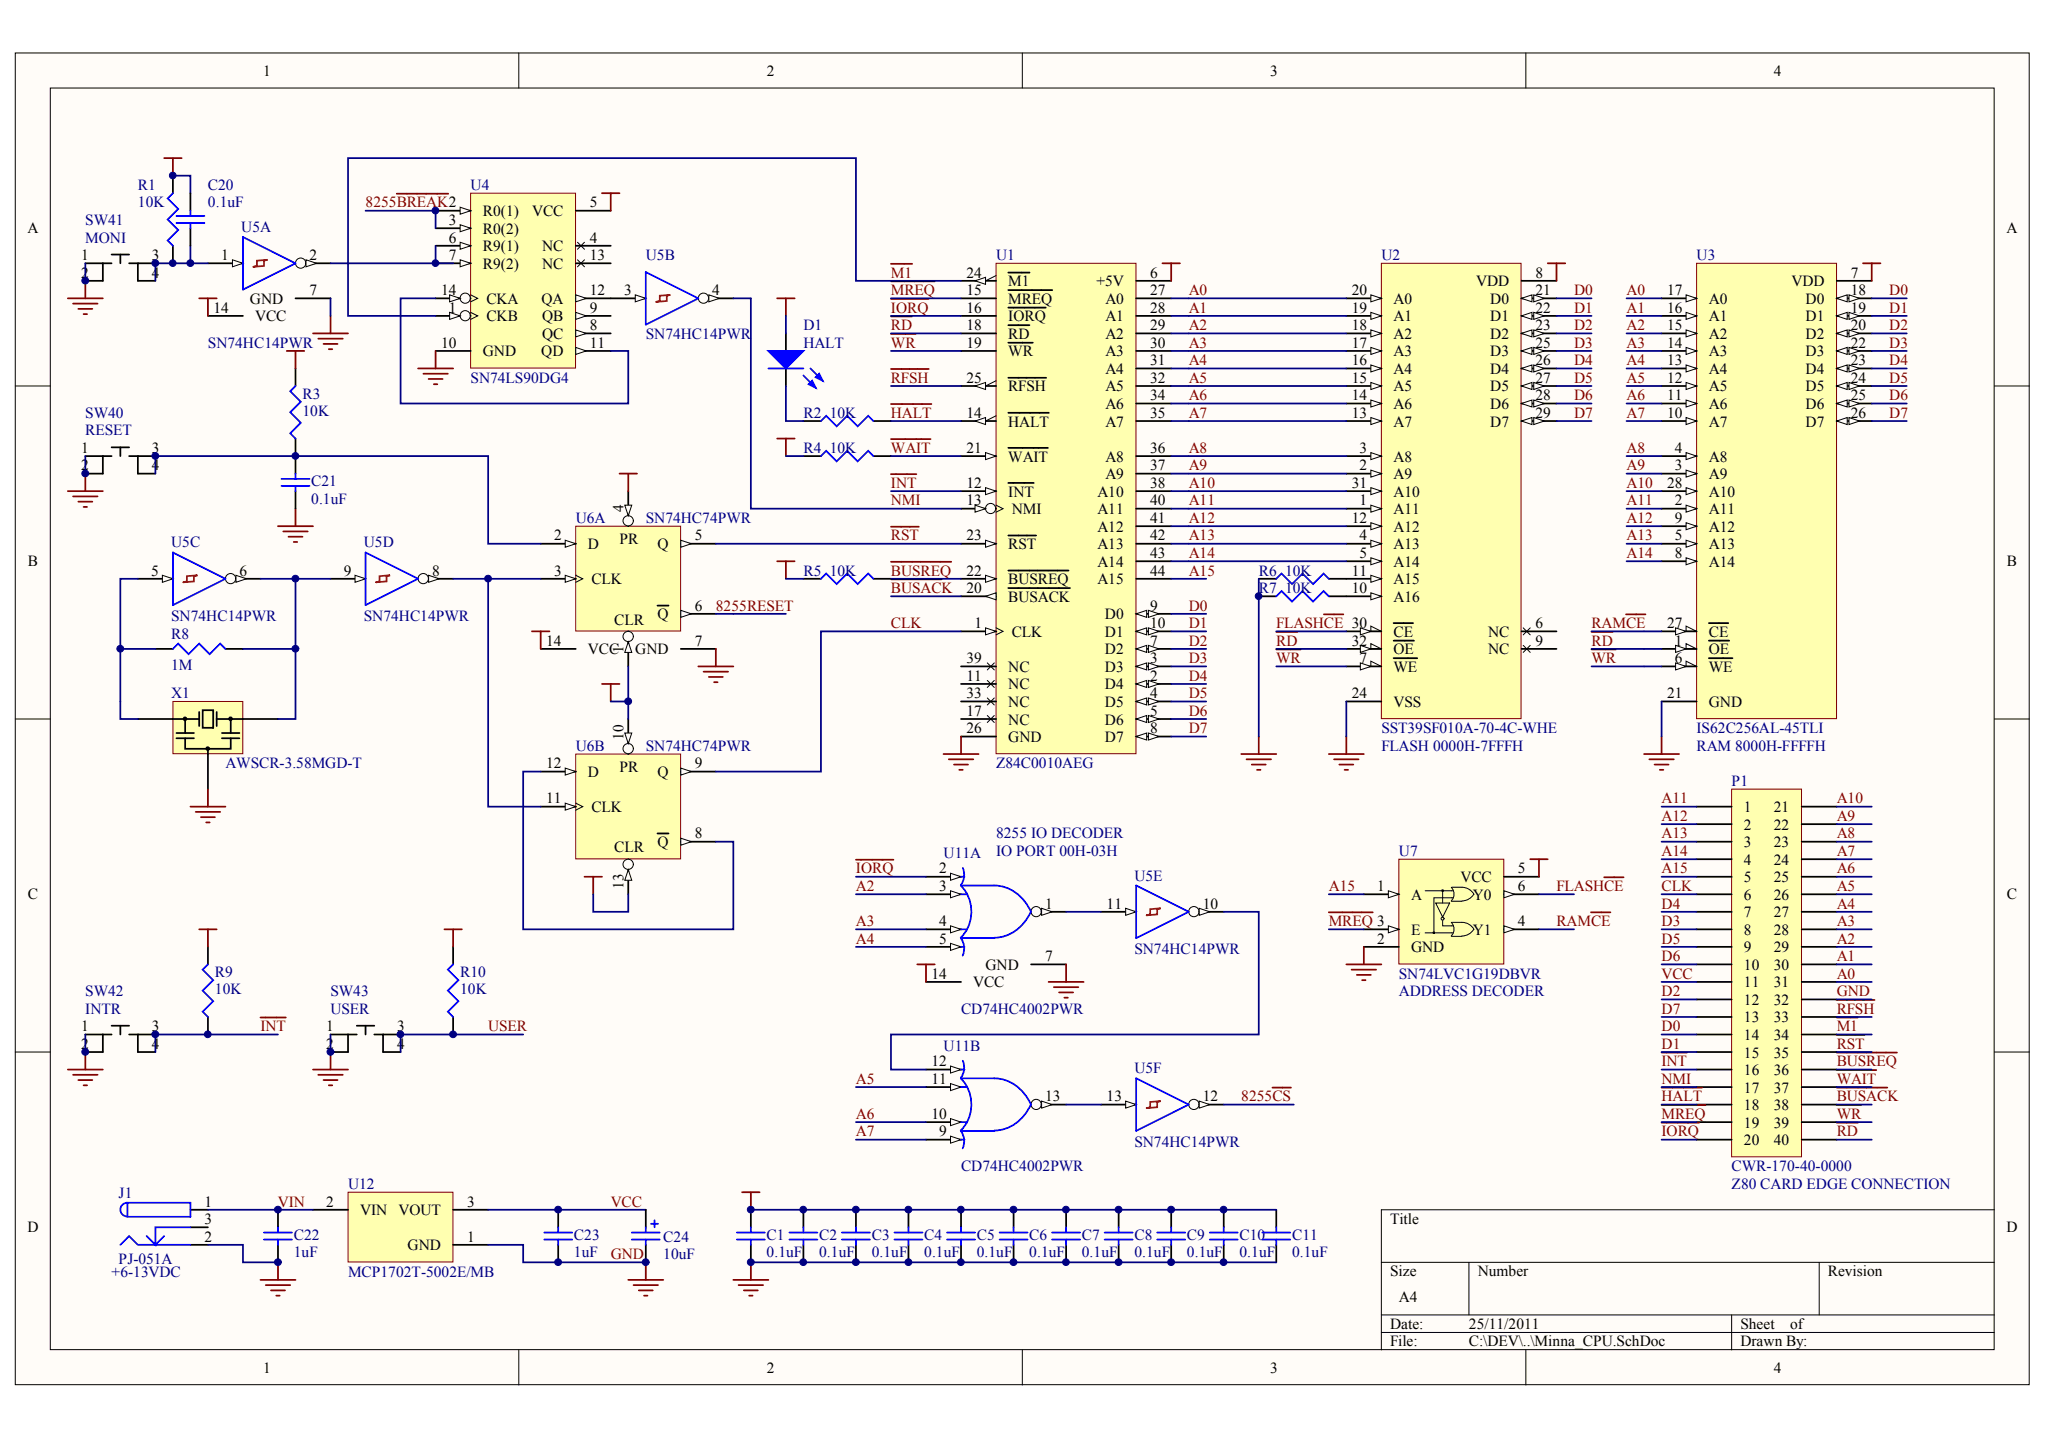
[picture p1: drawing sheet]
<svg xmlns="http://www.w3.org/2000/svg" width="289mm" height="203mm" viewBox="0 0 289 203" stroke-linecap="round" stroke-linejoin="round" font-family="sans-serif">
<defs><g id="words">
<g font-size="2.2">
<text x="37.1" y="10.7">1</text>
<text x="108.2" y="10.7">2</text>
<text x="179.2" y="10.7">3</text>
<text x="250.2" y="10.7">4</text>
<text x="83.2" y="29.3">5</text>
<text x="3.9" y="32.9">A</text>
<text x="63.3" y="34.2">6</text>
<text x="63.3" y="31.7">3</text>
<text x="68.1" y="35.4">R9(1)</text>
<text x="68.1" y="30.5">R0(1)</text>
<text x="68.1" y="33">R0(2)</text>
<text x="75.1" y="30.5">VCC</text>
<text x="76.5" y="35.4">NC</text>
<text x="83.2" y="34.2">4</text>
<text x="283.1" y="32.9">A</text>
<text x="11.4" y="36.7">1</text>
<text x="11.4" y="39.1">2</text>
<text x="21.4" y="36.7">3</text>
<text x="21.4" y="39.1">4</text>
<text x="31.2" y="36.7">1</text>
<text x="43.7" y="36.7">2</text>
<text x="43.7" y="41.6">7</text>
<text x="62.2" y="41.6">14</text>
<text x="63.3" y="36.7">7</text>
<text x="68.1" y="37.9">R9(2)</text>
<text x="76.5" y="37.9">NC</text>
<text x="83.2" y="41.6">12</text>
<text x="83.2" y="36.7">13</text>
<text x="88" y="41.6">3</text>
<text x="100.5" y="41.6">4</text>
<text x="136.3" y="41.6">15</text>
<text x="136.3" y="39.1">24</text>
<text x="142.2" y="40.4">M1</text>
<text x="154.7" y="40.4">+5V</text>
<text x="162.3" y="39.1">6</text>
<text x="162.3" y="41.6">27</text>
<text x="190.7" y="41.6">20</text>
<text x="208.3" y="40.4">VDD</text>
<text x="216.6" y="39.1">8</text>
<text x="216.6" y="41.6">21</text>
<text x="235.2" y="41.6">17</text>
<text x="252.7" y="40.4">VDD</text>
<text x="261.1" y="39.1">7</text>
<text x="261.1" y="41.6">18</text>
<text x="30.1" y="44.1">14</text>
<text x="35.3" y="42.8">GND</text>
<text x="36" y="45.3">VCC</text>
<text x="63.3" y="44.1">1</text>
<text x="68.6" y="42.8">CKA</text>
<text x="68.6" y="45.3">CKB</text>
<text x="76.4" y="42.8">QA</text>
<text x="76.5" y="47.8">QC</text>
<text x="76.5" y="45.3">QB</text>
<text x="83.2" y="46.6">8</text>
<text x="83.2" y="44.1">9</text>
<text x="136.3" y="44.1">16</text>
<text x="136.3" y="46.6">18</text>
<text x="142.2" y="42.8">MREQ</text>
<text x="142.2" y="45.3">IORQ</text>
<text x="142.2" y="47.8">RD</text>
<text x="155.9" y="47.8">A2</text>
<text x="155.9" y="45.3">A1</text>
<text x="155.9" y="42.8">A0</text>
<text x="162.3" y="46.6">29</text>
<text x="162.3" y="44.1">28</text>
<text x="190.7" y="46.6">18</text>
<text x="190.7" y="44.1">19</text>
<text x="196.6" y="47.8">A2</text>
<text x="196.6" y="45.3">A1</text>
<text x="196.6" y="42.8">A0</text>
<text x="210.2" y="42.8">D0</text>
<text x="210.2" y="45.3">D1</text>
<text x="210.2" y="47.8">D2</text>
<text x="216.6" y="44.1">22</text>
<text x="216.6" y="46.6">23</text>
<text x="235.2" y="46.6">15</text>
<text x="235.2" y="44.1">16</text>
<text x="241.1" y="47.8">A2</text>
<text x="241.1" y="45.3">A1</text>
<text x="241.1" y="42.8">A0</text>
<text x="254.7" y="42.8">D0</text>
<text x="254.7" y="45.3">D1</text>
<text x="254.7" y="47.8">D2</text>
<text x="261.1" y="44.1">19</text>
<text x="261.1" y="46.6">20</text>
<text x="62.2" y="49">10</text>
<text x="68.1" y="50.3">GND</text>
<text x="76.4" y="50.3">QD</text>
<text x="83.2" y="49">11</text>
<text x="136.3" y="54">25</text>
<text x="136.3" y="49">19</text>
<text x="142.2" y="50.3">WR</text>
<text x="155.9" y="52.7">A4</text>
<text x="155.9" y="50.3">A3</text>
<text x="162.3" y="54">32</text>
<text x="162.3" y="51.5">31</text>
<text x="162.3" y="49">30</text>
<text x="190.7" y="54">15</text>
<text x="190.7" y="51.5">16</text>
<text x="190.7" y="49">17</text>
<text x="196.6" y="52.7">A4</text>
<text x="196.6" y="50.3">A3</text>
<text x="210.2" y="50.3">D3</text>
<text x="210.2" y="52.7">D4</text>
<text x="216.6" y="49">25</text>
<text x="216.6" y="51.5">26</text>
<text x="216.6" y="54">27</text>
<text x="235.2" y="54">12</text>
<text x="235.2" y="51.5">13</text>
<text x="235.2" y="49">14</text>
<text x="241.1" y="52.7">A4</text>
<text x="241.1" y="50.3">A3</text>
<text x="254.7" y="50.3">D3</text>
<text x="254.7" y="52.7">D4</text>
<text x="261.1" y="49">22</text>
<text x="261.1" y="51.5">23</text>
<text x="261.1" y="54">24</text>
<text x="136.3" y="58.9">14</text>
<text x="142.2" y="55.2">RFSH</text>
<text x="155.9" y="57.7">A6</text>
<text x="155.9" y="55.2">A5</text>
<text x="162.3" y="58.9">35</text>
<text x="162.3" y="56.4">34</text>
<text x="190.7" y="58.9">13</text>
<text x="190.7" y="56.4">14</text>
<text x="196.6" y="57.7">A6</text>
<text x="196.6" y="55.2">A5</text>
<text x="210.2" y="55.2">D5</text>
<text x="210.2" y="57.7">D6</text>
<text x="216.6" y="56.4">28</text>
<text x="216.6" y="58.9">29</text>
<text x="235.2" y="58.9">10</text>
<text x="235.2" y="56.4">11</text>
<text x="241.1" y="57.7">A6</text>
<text x="241.1" y="55.2">A5</text>
<text x="254.7" y="55.2">D5</text>
<text x="254.7" y="57.7">D6</text>
<text x="261.1" y="56.4">25</text>
<text x="261.1" y="58.9">26</text>
<text x="11.4" y="63.9">1</text>
<text x="21.4" y="63.9">3</text>
<text x="136.3" y="63.9">21</text>
<text x="142.2" y="60.1">HALT</text>
<text x="142.2" y="65.1">WAIT</text>
<text x="155.9" y="65.1">A8</text>
<text x="155.9" y="60.1">A7</text>
<text x="162.3" y="63.9">36</text>
<text x="191.8" y="63.9">3</text>
<text x="196.6" y="65.1">A8</text>
<text x="196.6" y="60.1">A7</text>
<text x="210.2" y="60.1">D7</text>
<text x="236.3" y="63.9">4</text>
<text x="241.1" y="65.1">A8</text>
<text x="241.1" y="60.1">A7</text>
<text x="254.7" y="60.1">D7</text>
<text x="11.4" y="66.3">2</text>
<text x="21.4" y="66.3">4</text>
<text x="136.3" y="68.8">12</text>
<text x="136.3" y="71.3">13</text>
<text x="142.2" y="70">INT</text>
<text x="154.8" y="70">A10</text>
<text x="155.9" y="67.6">A9</text>
<text x="162.3" y="71.3">40</text>
<text x="162.3" y="66.3">37</text>
<text x="162.3" y="68.8">38</text>
<text x="190.7" y="68.8">31</text>
<text x="191.8" y="71.3">1</text>
<text x="191.8" y="66.3">2</text>
<text x="196.6" y="67.6">A9</text>
<text x="196.6" y="70">A10</text>
<text x="235.2" y="68.8">28</text>
<text x="236.3" y="71.3">2</text>
<text x="236.3" y="66.3">3</text>
<text x="241.1" y="70">A10</text>
<text x="241.1" y="67.6">A9</text>
<text x="78.2" y="76.2">2</text>
<text x="83" y="77.5">D</text>
<text x="87.4" y="76.7">PR</text>
<text x="88" y="72.2" transform="rotate(-90 88 72.2)">4</text>
<text x="92.8" y="77.5">Q</text>
<text x="98" y="76.2">5</text>
<text x="136.3" y="76.2">23</text>
<text x="142.2" y="77.5">RST</text>
<text x="142.7" y="72.5">NMI</text>
<text x="154.8" y="72.5">A11</text>
<text x="154.8" y="75">A12</text>
<text x="154.8" y="77.5">A13</text>
<text x="162.3" y="73.7">41</text>
<text x="162.3" y="76.2">42</text>
<text x="190.7" y="73.7">12</text>
<text x="191.8" y="76.2">4</text>
<text x="196.6" y="72.5">A11</text>
<text x="196.6" y="77.5">A13</text>
<text x="196.6" y="75">A12</text>
<text x="236.3" y="76.2">5</text>
<text x="236.3" y="73.7">9</text>
<text x="241.1" y="77.5">A13</text>
<text x="241.1" y="75">A12</text>
<text x="241.1" y="72.5">A11</text>
<text x="3.9" y="79.8">B</text>
<text x="21.3" y="81.2">5</text>
<text x="33.8" y="81.2">6</text>
<text x="48.5" y="81.2">9</text>
<text x="61" y="81.2">8</text>
<text x="78.2" y="81.2">3</text>
<text x="83.4" y="82.4">CLK</text>
<text x="136.3" y="81.2">22</text>
<text x="136.3" y="83.6">20</text>
<text x="142.2" y="82.4">BUSREQ</text>
<text x="154.8" y="79.9">A14</text>
<text x="154.8" y="82.4">A15</text>
<text x="162.3" y="78.7">43</text>
<text x="162.3" y="81.2">44</text>
<text x="190.7" y="83.6">10</text>
<text x="190.7" y="81.2">11</text>
<text x="191.8" y="78.7">5</text>
<text x="196.6" y="79.9">A14</text>
<text x="196.6" y="82.4">A15</text>
<text x="236.3" y="78.7">8</text>
<text x="241.1" y="79.9">A14</text>
<text x="283.1" y="79.8">B</text>
<text x="86.7" y="88.1">CLR</text>
<text x="92.8" y="87.3">Q</text>
<text x="98" y="86.1">6</text>
<text x="137.5" y="88.6">1</text>
<text x="142.2" y="84.9">BUSACK</text>
<text x="142.7" y="89.8">CLK</text>
<text x="155.9" y="87.3">D0</text>
<text x="155.9" y="89.8">D1</text>
<text x="162.3" y="86.1">9</text>
<text x="162.3" y="88.6">10</text>
<text x="196.6" y="84.9">A16</text>
<text x="196.6" y="89.8">CE</text>
<text x="209.9" y="89.8">NC</text>
<text x="216.6" y="88.6">6</text>
<text x="235.2" y="88.6">27</text>
<text x="241.1" y="89.8">CE</text>
<text x="77" y="91">14</text>
<text x="83" y="92.3">VCC</text>
<text x="88" y="92.1" transform="rotate(-90 88 92.1)">1</text>
<text x="89.6" y="92.3">GND</text>
<text x="98" y="91">7</text>
<text x="136.3" y="93.5">39</text>
<text x="136.3" y="96">11</text>
<text x="142.2" y="94.8">NC</text>
<text x="155.9" y="94.8">D3</text>
<text x="155.9" y="92.3">D2</text>
<text x="162.3" y="96">2</text>
<text x="162.3" y="93.5">3</text>
<text x="162.3" y="91">7</text>
<text x="190.7" y="91">32</text>
<text x="191.8" y="93.5">7</text>
<text x="196.6" y="94.8">WE</text>
<text x="196.6" y="92.3">OE</text>
<text x="209.9" y="92.3">NC</text>
<text x="216.6" y="91">9</text>
<text x="236.3" y="91">1</text>
<text x="236.3" y="93.5">6</text>
<text x="241.1" y="92.3">OE</text>
<text x="241.1" y="94.8">WE</text>
<text x="136.3" y="98.5">33</text>
<text x="136.3" y="100.9">17</text>
<text x="142.2" y="97.2">NC</text>
<text x="142.2" y="99.7">NC</text>
<text x="155.9" y="97.2">D4</text>
<text x="155.9" y="99.7">D5</text>
<text x="162.3" y="98.5">4</text>
<text x="162.3" y="100.9">5</text>
<text x="190.7" y="98.5">24</text>
<text x="196.6" y="99.7">VSS</text>
<text x="235.2" y="98.5">21</text>
<text x="241.1" y="99.7">GND</text>
<text x="88" y="104.4" transform="rotate(-90 88 104.4)">10</text>
<text x="136.3" y="103.4">26</text>
<text x="142.2" y="104.6">GND</text>
<text x="142.2" y="102.2">NC</text>
<text x="155.9" y="102.2">D6</text>
<text x="155.9" y="104.6">D7</text>
<text x="162.3" y="103.4">8</text>
<text x="77" y="113.3">11</text>
<text x="77" y="108.3">12</text>
<text x="83" y="109.6">D</text>
<text x="87.4" y="108.8">PR</text>
<text x="92.8" y="109.6">Q</text>
<text x="98" y="108.3">9</text>
<text x="83.4" y="114.5">CLK</text>
<text x="92.8" y="119.5">Q</text>
<text x="98" y="118.2">8</text>
<text x="246" y="114.5">1</text>
<text x="246" y="117">2</text>
<text x="246" y="119.5">3</text>
<text x="250.2" y="114.5">21</text>
<text x="250.2" y="117">22</text>
<text x="250.2" y="119.5">23</text>
<text x="86.7" y="120.2">CLR</text>
<text x="88" y="125.3" transform="rotate(-90 88 125.3)">13</text>
<text x="132.5" y="123.2">2</text>
<text x="132.5" y="125.6">3</text>
<text x="194.3" y="125.6">1</text>
<text x="206" y="124.4">VCC</text>
<text x="214.1" y="123.2">5</text>
<text x="214.1" y="125.6">6</text>
<text x="246" y="121.9">4</text>
<text x="246" y="124.4">5</text>
<text x="250.2" y="121.9">24</text>
<text x="250.2" y="124.4">25</text>
<text x="3.9" y="126.8">C</text>
<text x="132.5" y="130.6">4</text>
<text x="147.4" y="128.1">1</text>
<text x="156.1" y="128.1">11</text>
<text x="169.7" y="128.1">10</text>
<text x="199.1" y="126.9">A</text>
<text x="199.1" y="131.8">E</text>
<text x="207.8" y="131.8">Y1</text>
<text x="207.8" y="126.9">Y0</text>
<text x="214.1" y="130.6">4</text>
<text x="246" y="126.9">6</text>
<text x="246" y="129.4">7</text>
<text x="246" y="131.8">8</text>
<text x="250.2" y="126.9">26</text>
<text x="250.2" y="129.4">27</text>
<text x="250.2" y="131.8">28</text>
<text x="283.1" y="126.8">C</text>
<text x="132.5" y="133.1">5</text>
<text x="139" y="136.8">GND</text>
<text x="147.4" y="135.5">7</text>
<text x="194.3" y="133.1">2</text>
<text x="199.1" y="134.3">GND</text>
<text x="246" y="134.3">9</text>
<text x="246" y="136.8">10</text>
<text x="250.2" y="134.3">29</text>
<text x="250.2" y="136.8">30</text>
<text x="131.4" y="138">14</text>
<text x="137.3" y="139.2">VCC</text>
<text x="246" y="139.2">11</text>
<text x="246" y="141.7">12</text>
<text x="250.2" y="139.2">31</text>
<text x="250.2" y="141.7">32</text>
<text x="11.4" y="145.4">1</text>
<text x="11.4" y="147.9">2</text>
<text x="21.4" y="145.4">3</text>
<text x="21.4" y="147.9">4</text>
<text x="46" y="145.4">1</text>
<text x="46" y="147.9">2</text>
<text x="56" y="145.4">3</text>
<text x="56" y="147.9">4</text>
<text x="246" y="144.2">13</text>
<text x="246" y="146.7">14</text>
<text x="246" y="149.1">15</text>
<text x="250.2" y="144.2">33</text>
<text x="250.2" y="146.7">34</text>
<text x="250.2" y="149.1">35</text>
<text x="131.4" y="150.4">12</text>
<text x="131.4" y="152.8">11</text>
<text x="147.4" y="155.3">13</text>
<text x="156.1" y="155.3">13</text>
<text x="169.7" y="155.3">12</text>
<text x="246" y="151.6">16</text>
<text x="246" y="154.1">17</text>
<text x="250.2" y="151.6">36</text>
<text x="250.2" y="154.1">37</text>
<text x="131.4" y="157.8">10</text>
<text x="132.5" y="160.2">9</text>
<text x="246" y="156.5">18</text>
<text x="246" y="159">19</text>
<text x="246" y="161.5">20</text>
<text x="250.2" y="156.5">38</text>
<text x="250.2" y="159">39</text>
<text x="250.2" y="161.5">40</text>
<text x="3.9" y="173.8">D</text>
<text x="28.8" y="170.1">1</text>
<text x="28.8" y="172.6">3</text>
<text x="46" y="170.1">2</text>
<text x="50.8" y="171.4">VIN</text>
<text x="56.2" y="171.4">VOUT</text>
<text x="65.9" y="170.1">3</text>
<text x="196.1" y="172.5">Title</text>
<text x="283.1" y="173.8">D</text>
<text x="28.8" y="175.1">2</text>
<text x="57.5" y="176.3">GND</text>
<text x="65.9" y="175.1">1</text>
<text x="196.1" y="179.9">Size</text>
<text x="208.5" y="179.9">Number</text>
<text x="257.9" y="179.9">Revision</text>
<text x="197.3" y="183.7">A4</text>
<text x="196.1" y="187.4">Date:</text>
<text x="196.1" y="189.8">File:</text>
<text x="207.2" y="187.4">25/11/2011</text>
<text x="207.2" y="189.8">C:\DEV\..\Minna_CPU.SchDoc</text>
<text x="245.5" y="187.4">Sheet</text>
<text x="245.5" y="189.8">Drawn By:</text>
<text x="252.5" y="187.4">of</text>
<text x="37.1" y="193.6">1</text>
<text x="108.2" y="193.6">2</text>
<text x="179.2" y="193.6">3</text>
<text x="250.2" y="193.6">4</text>
</g>
<g font-size="2.2" fill="#000080">
<text x="19.5" y="26.8">R1</text>
<text x="19.5" y="29.3">10K</text>
<text x="29.3" y="26.8">C20</text>
<text x="29.3" y="29.3">0.1uF</text>
<text x="66.4" y="26.8">U4</text>
<text x="12" y="31.7">SW41</text>
<text x="12" y="34.2">MONI</text>
<text x="34" y="32.7">U5A</text>
<text x="91.1" y="36.7">U5B</text>
<text x="140.5" y="36.7">U1</text>
<text x="194.9" y="36.7">U2</text>
<text x="239.4" y="36.7">U3</text>
<text x="91.1" y="47.8">SN74HC14PWR</text>
<text x="113.3" y="46.6">D1</text>
<text x="29.3" y="49">SN74HC14PWR</text>
<text x="66.4" y="54">SN74LS90DG4</text>
<text x="113.3" y="49">HALT</text>
<text x="12" y="58.9">SW40</text>
<text x="42.7" y="56.2">R3</text>
<text x="42.7" y="58.7">10K</text>
<text x="113.3" y="58.9">R2</text>
<text x="117" y="58.9">10K</text>
<text x="12" y="61.4">RESET</text>
<text x="113.3" y="63.9">R4</text>
<text x="117" y="63.9">10K</text>
<text x="43.9" y="68.6">C21</text>
<text x="43.9" y="71">0.1uF</text>
<text x="24.1" y="77.2">U5C</text>
<text x="51.3" y="77.2">U5D</text>
<text x="81.2" y="73.7">U6A</text>
<text x="91.1" y="73.7">SN74HC74PWR</text>
<text x="113.3" y="81.2">R5</text>
<text x="117" y="81.2">10K</text>
<text x="177.6" y="81.2">R6</text>
<text x="177.6" y="83.6">R7</text>
<text x="181.3" y="81.2">10K</text>
<text x="181.3" y="83.6">10K</text>
<text x="24.1" y="87.6">SN74HC14PWR</text>
<text x="51.3" y="87.6">SN74HC14PWR</text>
<text x="24.1" y="90.1">R8</text>
<text x="24.1" y="94.5">1M</text>
<text x="24.1" y="98.5">X1</text>
<text x="81.2" y="105.9">U6B</text>
<text x="91.1" y="105.9">SN74HC74PWR</text>
<text x="194.9" y="105.9">FLASH 0000H-7FFFH</text>
<text x="194.9" y="103.4">SST39SF010A-70-4C-WHE</text>
<text x="239.4" y="105.9">RAM 8000H-FFFFH</text>
<text x="239.4" y="103.4">IS62C256AL-45TLI</text>
<text x="31.8" y="108.3">AWSCR-3.58MGD-T</text>
<text x="140.5" y="108.3">Z84C0010AEG</text>
<text x="244.3" y="110.8">P1</text>
<text x="140.5" y="118.2">8255 IO DECODER</text>
<text x="133.1" y="120.9">U11A</text>
<text x="140.5" y="120.7">IO PORT 00H-03H</text>
<text x="160" y="124.2">U5E</text>
<text x="197.3" y="120.7">U7</text>
<text x="30.3" y="137.8">R9</text>
<text x="64.9" y="137.8">R10</text>
<text x="160" y="134.5">SN74HC14PWR</text>
<text x="12" y="140.5">SW42</text>
<text x="12" y="142.9">INTR</text>
<text x="30.3" y="140.2">10K</text>
<text x="46.6" y="140.5">SW43</text>
<text x="46.6" y="142.9">USER</text>
<text x="64.9" y="140.2">10K</text>
<text x="135.6" y="142.9">CD74HC4002PWR</text>
<text x="197.3" y="140.5">ADDRESS DECODER</text>
<text x="197.3" y="138">SN74LVC1G19DBVR</text>
<text x="133.1" y="148.1">U11B</text>
<text x="160" y="151.3">U5F</text>
<text x="160" y="161.7">SN74HC14PWR</text>
<text x="49.1" y="167.7">U12</text>
<text x="135.6" y="165.2">CD74HC4002PWR</text>
<text x="244.3" y="167.7">Z80 CARD EDGE CONNECTION</text>
<text x="244.3" y="165.2">CWR-170-40-0000</text>
<text x="16.7" y="168.9">J1</text>
<text x="16.7" y="178.3">PJ-051A</text>
<text x="41.4" y="174.8">C22</text>
<text x="41.4" y="177.3">1uF</text>
<text x="81" y="174.8">C23</text>
<text x="81" y="177.3">1uF</text>
<text x="93.6" y="175.1">C24</text>
<text x="93.6" y="177.5">10uF</text>
<text x="108.2" y="174.8">C1</text>
<text x="108.2" y="177.3">0.1uF</text>
<text x="115.6" y="174.8">C2</text>
<text x="115.6" y="177.3">0.1uF</text>
<text x="123" y="174.8">C3</text>
<text x="123" y="177.3">0.1uF</text>
<text x="130.4" y="174.8">C4</text>
<text x="130.4" y="177.3">0.1uF</text>
<text x="137.8" y="174.8">C5</text>
<text x="137.8" y="177.3">0.1uF</text>
<text x="145.2" y="174.8">C6</text>
<text x="145.2" y="177.3">0.1uF</text>
<text x="152.6" y="174.8">C7</text>
<text x="152.6" y="177.3">0.1uF</text>
<text x="160" y="174.8">C8</text>
<text x="160" y="177.3">0.1uF</text>
<text x="167.5" y="174.8">C9</text>
<text x="167.5" y="177.3">0.1uF</text>
<text x="174.9" y="174.8">C10</text>
<text x="174.9" y="177.3">0.1uF</text>
<text x="182.3" y="174.8">C11</text>
<text x="182.3" y="177.3">0.1uF</text>
<text x="15.7" y="180">+6-13VDC</text>
<text x="49.1" y="180">MCP1702T-5002E/MB</text>
</g>
<g font-size="2.2" fill="#800000">
<text x="51.6" y="29.3">8255BREAK2</text>
<text x="125.7" y="41.6">MREQ</text>
<text x="125.7" y="39.1">M1</text>
<text x="167.7" y="41.6">A0</text>
<text x="222.1" y="41.6">D0</text>
<text x="229.5" y="41.6">A0</text>
<text x="266.5" y="41.6">D0</text>
<text x="125.7" y="44.1">IORQ</text>
<text x="125.7" y="46.6">RD</text>
<text x="167.7" y="44.1">A1</text>
<text x="167.7" y="46.6">A2</text>
<text x="222.1" y="44.1">D1</text>
<text x="222.1" y="46.6">D2</text>
<text x="229.5" y="44.1">A1</text>
<text x="229.5" y="46.6">A2</text>
<text x="266.5" y="44.1">D1</text>
<text x="266.5" y="46.6">D2</text>
<text x="125.7" y="49">WR</text>
<text x="125.7" y="54">RFSH</text>
<text x="167.7" y="49">A3</text>
<text x="167.7" y="51.5">A4</text>
<text x="167.7" y="54">A5</text>
<text x="222.1" y="49">D3</text>
<text x="222.1" y="51.5">D4</text>
<text x="222.1" y="54">D5</text>
<text x="229.5" y="49">A3</text>
<text x="229.5" y="51.5">A4</text>
<text x="229.5" y="54">A5</text>
<text x="266.5" y="49">D3</text>
<text x="266.5" y="51.5">D4</text>
<text x="266.5" y="54">D5</text>
<text x="125.7" y="58.9">HALT</text>
<text x="167.7" y="56.4">A6</text>
<text x="167.7" y="58.9">A7</text>
<text x="222.1" y="56.4">D6</text>
<text x="222.1" y="58.9">D7</text>
<text x="229.5" y="56.4">A6</text>
<text x="229.5" y="58.9">A7</text>
<text x="266.5" y="56.4">D6</text>
<text x="266.5" y="58.9">D7</text>
<text x="125.7" y="63.9">WAIT</text>
<text x="167.7" y="63.9">A8</text>
<text x="229.5" y="63.9">A8</text>
<text x="125.7" y="68.8">INT</text>
<text x="125.7" y="71.3">NMI</text>
<text x="167.7" y="66.3">A9</text>
<text x="167.7" y="68.8">A10</text>
<text x="167.7" y="71.3">A11</text>
<text x="229.5" y="66.3">A9</text>
<text x="229.5" y="68.8">A10</text>
<text x="229.5" y="71.3">A11</text>
<text x="125.7" y="76.2">RST</text>
<text x="167.7" y="73.7">A12</text>
<text x="167.7" y="76.2">A13</text>
<text x="229.5" y="73.7">A12</text>
<text x="229.5" y="76.2">A13</text>
<text x="125.7" y="81.2">BUSREQ</text>
<text x="125.7" y="83.6">BUSACK</text>
<text x="167.7" y="78.7">A14</text>
<text x="167.7" y="81.2">A15</text>
<text x="229.5" y="78.7">A14</text>
<text x="101" y="86.1">8255RESET</text>
<text x="125.7" y="88.6">CLK</text>
<text x="167.7" y="86.1">D0</text>
<text x="167.7" y="88.6">D1</text>
<text x="180.1" y="88.6">FLASHCE 30</text>
<text x="224.5" y="88.6">RAMCE</text>
<text x="167.7" y="91">D2</text>
<text x="167.7" y="93.5">D3</text>
<text x="167.7" y="96">D4</text>
<text x="180.1" y="91">RD</text>
<text x="180.1" y="93.5">WR</text>
<text x="224.5" y="91">RD</text>
<text x="224.5" y="93.5">WR</text>
<text x="167.7" y="98.5">D5</text>
<text x="167.7" y="100.9">D6</text>
<text x="167.7" y="103.4">D7</text>
<text x="234.4" y="113.3">A11</text>
<text x="259.1" y="113.3">A10</text>
<text x="234.4" y="115.8">A12</text>
<text x="234.4" y="118.2">A13</text>
<text x="259.1" y="118.2">A8</text>
<text x="259.1" y="115.8">A9</text>
<text x="120.8" y="123.2">IORQ</text>
<text x="120.8" y="125.6">A2</text>
<text x="187.5" y="125.6">A15</text>
<text x="219.6" y="125.6">FLASHCE</text>
<text x="234.4" y="125.6">CLK</text>
<text x="234.4" y="120.7">A14</text>
<text x="234.4" y="123.2">A15</text>
<text x="259.1" y="125.6">A5</text>
<text x="259.1" y="123.2">A6</text>
<text x="259.1" y="120.7">A7</text>
<text x="120.8" y="130.6">A3</text>
<text x="187.5" y="130.6">MREQ 3</text>
<text x="219.6" y="130.6">RAMCE</text>
<text x="234.4" y="130.6">D3</text>
<text x="234.4" y="128.1">D4</text>
<text x="259.1" y="130.6">A3</text>
<text x="259.1" y="128.1">A4</text>
<text x="120.8" y="133.1">A4</text>
<text x="234.4" y="133.1">D5</text>
<text x="234.4" y="135.5">D6</text>
<text x="259.1" y="135.5">A1</text>
<text x="259.1" y="133.1">A2</text>
<text x="234.4" y="140.5">D2</text>
<text x="234.4" y="142.9">D7</text>
<text x="234.4" y="138">VCC</text>
<text x="259.1" y="138">A0</text>
<text x="259.1" y="140.5">GND</text>
<text x="259.1" y="142.9">RFSH</text>
<text x="36.7" y="145.4">INT</text>
<text x="68.9" y="145.4">USER</text>
<text x="234.4" y="145.4">D0</text>
<text x="234.4" y="147.9">D1</text>
<text x="259.1" y="145.4">M1</text>
<text x="259.1" y="147.9">RST</text>
<text x="120.8" y="152.8">A5</text>
<text x="175.1" y="155.3">8255CS</text>
<text x="234.4" y="150.4">INT</text>
<text x="234.4" y="152.8">NMI</text>
<text x="234.4" y="155.3">HALT</text>
<text x="259.1" y="150.4">BUSREQ</text>
<text x="259.1" y="152.8">WAIT</text>
<text x="259.1" y="155.3">BUSACK</text>
<text x="120.8" y="157.8">A6</text>
<text x="120.8" y="160.2">A7</text>
<text x="234.4" y="157.8">MREQ</text>
<text x="234.4" y="160.2">IORQ</text>
<text x="259.1" y="157.8">WR</text>
<text x="259.1" y="160.2">RD</text>
<text x="39.2" y="170.1">VIN</text>
<text x="86.2" y="170.1">VCC</text>
<text x="86.2" y="177.5">GND</text>
</g>
</g></defs>
<g fill="#fffcf8" stroke="#000" stroke-width=".14">
<path d="M2.2 7.5h284.1v187.8h-284.1z"/>
<path d="M7.1 12.4h274.2v177.9h-274.2z"/>
</g>
<g fill="none" stroke="#000" stroke-width=".14">
<path d="M73.2 7.5v4.9M144.2 7.5v4.9M215.3 7.5v4.9M2.2 54.4h4.9M281.4 54.4h4.9M2.2 101.4h4.9M281.4 101.4h4.9M2.2 148.3h4.9M281.4 148.3h4.9M194.9 178h86.5M207.2 178v7.4M256.6 178v7.4"/>
<path d="M281.4 170.6h-86.5v19.8M73.2 190.4v4.9M144.2 190.4v4.9M194.9 185.4h86.5M194.9 187.9h86.5M215.3 190.4v4.9M244.3 185.4v5"/>
</g>
<path d="M140.5 37.1h19.8v69.2h-19.8z" fill="#ffffb0" stroke="#800000" stroke-width=".14"/>
<path d="M160.3 71.7h4.9M160.3 96.4h4.9" fill="none" stroke="#000" stroke-width=".25"/>
<g fill="#fffcf8" stroke="#000" stroke-width=".14">
<path d="M160.3 96.4l1.5-.4v.9z"/>
<path d="M162 96l1.5 .4-1.5 .5z"/>
</g>
<path d="M160.3 94h4.9" fill="none" stroke="#000" stroke-width=".25"/>
<g fill="#fffcf8" stroke="#000" stroke-width=".14">
<path d="M160.3 94l1.5-.5v1z"/>
<path d="M162 93.5l1.5 .5-1.5 .5z"/>
</g>
<path d="M160.3 66.8h4.9M160.3 98.9h4.9" fill="none" stroke="#000" stroke-width=".25"/>
<g fill="#fffcf8" stroke="#000" stroke-width=".14">
<path d="M160.3 98.9l1.5-.5v1z"/>
<path d="M162 98.4l1.5 .5-1.5 .5z"/>
</g>
<path d="M160.3 64.3h4.9M160.3 101.4h4.9" fill="none" stroke="#000" stroke-width=".25"/>
<g fill="#fffcf8" stroke="#000" stroke-width=".14">
<path d="M160.3 101.4l1.5-.5v1z"/>
<path d="M162 100.9l1.5 .5-1.5 .5z"/>
</g>
<path d="M160.3 39.6h4.9M160.3 59.4h4.9M160.3 56.9h4.9M160.3 91.5h4.9" fill="none" stroke="#000" stroke-width=".25"/>
<g fill="#fffcf8" stroke="#000" stroke-width=".14">
<path d="M160.3 91.5l1.5-.5v1z"/>
<path d="M162 91l1.5 .5-1.5 .5z"/>
</g>
<path d="M160.3 54.4h4.9M160.3 52h4.9M160.3 103.9h4.9" fill="none" stroke="#000" stroke-width=".25"/>
<g fill="#fffcf8" stroke="#000" stroke-width=".14">
<path d="M160.3 103.9l1.5-.5v1z"/>
<path d="M162 103.4l1.5 .5-1.5 .5z"/>
</g>
<path d="M160.3 49.5h4.9M160.3 86.6h4.9" fill="none" stroke="#000" stroke-width=".25"/>
<g fill="#fffcf8" stroke="#000" stroke-width=".14">
<path d="M160.3 86.6l1.5-.5v1z"/>
<path d="M162 86.1l1.5 .5-1.5 .5z"/>
</g>
<path d="M160.3 47h4.9M160.3 89h4.9" fill="none" stroke="#000" stroke-width=".25"/>
<g fill="#fffcf8" stroke="#000" stroke-width=".14">
<path d="M160.3 89l1.5-.5v1z"/>
<path d="M162 88.5l1.5 .5-1.5 .5z"/>
</g>
<path d="M160.3 44.5h4.9M135.6 69.3h4.9" fill="none" stroke="#000" stroke-width=".25"/>
<path d="M139 68.8l1.5 .5-1.5 .5z" fill="#fffcf8" stroke="#000" stroke-width=".14"/>
<path d="M160.3 42.1h4.9M135.6 71.7h4.9M142.2 68.1h3.6" fill="none" stroke="#000" stroke-width=".25"/>
<path d="M140.5 71.2l1 .5-1 .5" fill="none" stroke="#000" stroke-width=".14"/>
<circle cx="139.8" cy="71.7" r=".72" fill="#fffcf8" stroke="#000" stroke-width=".14"/>
<path d="M137.6 71.2l1.4 .5-1.4 .5z" fill="#fffcf8" stroke="#000" stroke-width=".14"/>
<path d="M135.6 59.4h4.9" fill="none" stroke="#000" stroke-width=".25"/>
<path d="M140.5 58.6l-1.5 .8" fill="none" stroke="#000" stroke-width=".14"/>
<path d="M137.6 59.4l1.4-.5v1z" fill="#fffcf8" stroke="#000" stroke-width=".14"/>
<path d="M135.6 42.1h4.9M135.6 54.4h4.9M142.2 58.2h5.8M142.2 40.9h6.3M135.6 103.9h4.9" fill="none" stroke="#000" stroke-width=".25"/>
<path d="M140.5 53.7l-1.5 .7" fill="none" stroke="#000" stroke-width=".14"/>
<path d="M137.6 54.4l1.4-.5v1z" fill="#fffcf8" stroke="#000" stroke-width=".14"/>
<path d="M135.6 39.6h4.9M135.6 44.5h4.9M142.2 53.3h5.4M142.2 43.4h5.3" fill="none" stroke="#000" stroke-width=".25"/>
<path d="M140.5 38.9l-1.5 .7" fill="none" stroke="#000" stroke-width=".14"/>
<path d="M137.6 39.6l1.4-.5v1z" fill="#fffcf8" stroke="#000" stroke-width=".14"/>
<path d="M142.2 38.4h3M135.6 76.7h4.9" fill="none" stroke="#000" stroke-width=".25"/>
<path d="M139 76.2l1.5 .5-1.5 .5z" fill="#fffcf8" stroke="#000" stroke-width=".14"/>
<path d="M142.2 75.5h4M160.3 79.1h4.9M135.6 81.6h4.9" fill="none" stroke="#000" stroke-width=".25"/>
<path d="M139 81.1l1.5 .5-1.5 .5z" fill="#fffcf8" stroke="#000" stroke-width=".14"/>
<path d="M135.6 64.3h4.9M142.2 80.5h8.5M160.3 81.6h4.9" fill="none" stroke="#000" stroke-width=".25"/>
<path d="M139 63.8l1.5 .5-1.5 .5z" fill="#fffcf8" stroke="#000" stroke-width=".14"/>
<path d="M142.2 63.2h5.6M135.6 84.1h4.9" fill="none" stroke="#000" stroke-width=".25"/>
<path d="M139 84.1l1.5-.5v1z" fill="#fffcf8" stroke="#000" stroke-width=".14"/>
<path d="M135.6 49.5h4.9M142.2 48.3h3.5M160.3 69.3h4.9M160.3 74.2h4.9M160.3 76.7h4.9M135.6 89h4.9M142.2 82.9h8.7" fill="none" stroke="#000" stroke-width=".25"/>
<path d="M140.5 88.5l1 .5-1 .5" fill="none" stroke="#000" stroke-width=".14"/>
<path d="M139 88.5l1.5 .5-1.5 .5z" fill="#fffcf8" stroke="#000" stroke-width=".14"/>
<path d="M135.6 47h4.9M142.2 45.9h3M135.6 94h4.9M135.6 96.4h4.9M135.6 98.9h4.9M135.6 101.4h4.9" fill="none" stroke="#000" stroke-width=".25"/>
<path d="M139.3 93.5l1 1M139.3 96l1 .9M139.3 98.4l1 1M140.3 93.5l-1 1M140.3 96l-1 .9M140.3 98.4l-1 1M139.3 100.9l1 1M140.3 100.9l-1 1" fill="none" stroke="#000" stroke-width=".14"/>
<path d="M49.1 168.1h14.8v9.9h-14.8z" fill="#ffffb0" stroke="#800000" stroke-width=".14"/>
<path d="M19.5 81.6h4.9M44.2 170.6h4.9M63.9 175.5h5M63.9 170.6h5" fill="none" stroke="#000" stroke-width=".25"/>
<path d="M22.9 81.1l1.5 .5-1.5 .5z" fill="#fffcf8" stroke="#000" stroke-width=".14"/>
<path d="M31.8 81.6h4.9" fill="none" stroke="#000" stroke-width=".25"/>
<circle cx="32.5" cy="81.6" r=".72" fill="#fffcf8" stroke="#000" stroke-width=".14"/>
<path d="M33.3 81.1l1.5 .5-1.5 .5z" fill="#fffcf8" stroke="#000" stroke-width=".14"/>
<path d="M24.4 77.9l7.4 3.7-7.4 3.7z" fill="none" stroke="#00f" stroke-width=".25"/>
<path d="M26.4 81.2l1.5-.1-.5 .1v.8l-1.5 .1 .5-.1z" fill="none" stroke="#f00" stroke-width=".25"/>
<path d="M46.6 81.6h5" fill="none" stroke="#000" stroke-width=".25"/>
<path d="M50.1 81.1l1.5 .5-1.5 .5z" fill="#fffcf8" stroke="#000" stroke-width=".14"/>
<path d="M59 81.6h4.9" fill="none" stroke="#000" stroke-width=".25"/>
<circle cx="59.7" cy="81.6" r=".72" fill="#fffcf8" stroke="#000" stroke-width=".14"/>
<path d="M60.5 81.1l1.4 .5-1.4 .5z" fill="#fffcf8" stroke="#000" stroke-width=".14"/>
<path d="M51.6 77.9l7.4 3.7-7.4 3.7z" fill="none" stroke="#00f" stroke-width=".25"/>
<path d="M53.5 81.2l1.5-.1-.5 .1v.8l-1.4 .1 .4-.1z" fill="none" stroke="#f00" stroke-width=".25"/>
<path d="M155.3 128.6h5" fill="none" stroke="#000" stroke-width=".25"/>
<path d="M158.8 128.1l1.5 .5-1.5 .5z" fill="#fffcf8" stroke="#000" stroke-width=".14"/>
<path d="M167.7 128.6h4.9" fill="none" stroke="#000" stroke-width=".25"/>
<circle cx="168.4" cy="128.5" r=".72" fill="#fffcf8" stroke="#000" stroke-width=".14"/>
<path d="M169.2 128.1l1.5 .5-1.5 .5z" fill="#fffcf8" stroke="#000" stroke-width=".14"/>
<path d="M160.3 124.9l7.4 3.7-7.4 3.7z" fill="none" stroke="#00f" stroke-width=".25"/>
<path d="M162.3 128.2l1.4-.1-.4 .1v.7l-1.5 .2 .5-.2z" fill="none" stroke="#f00" stroke-width=".25"/>
<path d="M155.3 155.8h5" fill="none" stroke="#000" stroke-width=".25"/>
<path d="M158.8 155.3l1.5 .5-1.5 .5z" fill="#fffcf8" stroke="#000" stroke-width=".14"/>
<path d="M167.7 155.8h4.9" fill="none" stroke="#000" stroke-width=".25"/>
<circle cx="168.4" cy="155.7" r=".72" fill="#fffcf8" stroke="#000" stroke-width=".14"/>
<path d="M169.2 155.3l1.5 .5-1.5 .5z" fill="#fffcf8" stroke="#000" stroke-width=".14"/>
<path d="M160.3 152.1l7.4 3.7-7.4 3.7z" fill="none" stroke="#00f" stroke-width=".25"/>
<path d="M162.3 155.4l1.4-.1-.4 .1v.7l-1.5 .2 .5-.2z" fill="none" stroke="#f00" stroke-width=".25"/>
<path d="M197.3 121.2h14.8v14.7h-14.8z" fill="#ffffb0" stroke="#800000" stroke-width=".14"/>
<path d="M192.4 133.5h4.9M192.4 126.1h4.9M202.2 131.5l.1 .1zM203.5 125.6h.1zM212.2 123.6h4.9" fill="none" stroke="#000" stroke-width=".25"/>
<g fill="none" stroke="#000" stroke-width=".14">
<path d="M201.1 125.6h4M201.1 131.5h4M202.5 127.3h2l-1 2zM203.5 129.8v.8h1.6M203.5 125.6v1.7M204.7 125.1a1.35 1.35 0 0 1 0 2M204.7 130.1a1.35 1.35 0 0 1 0 1.9M204.8 125.1a3.1 3.1 0 0 1 2.9 .7l.2 .3M204.8 130.1a3.1 3.1 0 0 1 2.9 .6l.2 .4M204.8 127.1h1.4M204.8 132h1.4M205.1 126.6h-2.8v4.9"/>
<path d="M207.9 126.1a1.97 1.97 0 0 1-1.7 .9M207.9 131a1.97 1.97 0 0 1-1.7 1"/>
<circle cx="203.5" cy="129.5" r=".2"/>
</g>
<path d="M195.9 125.6l1.4 .5-1.4 .5z" fill="#fffcf8" stroke="#000" stroke-width=".14"/>
<path d="M192.4 131h4.9" fill="none" stroke="#000" stroke-width=".25"/>
<path d="M195.9 130.6l1.4 .4-1.4 .5z" fill="#fffcf8" stroke="#000" stroke-width=".14"/>
<path d="M212.2 131h4.9" fill="none" stroke="#000" stroke-width=".25"/>
<path d="M212.2 130.6l1.5 .4-1.5 .5z" fill="#fffcf8" stroke="#000" stroke-width=".14"/>
<path d="M212.2 126.1h4.9" fill="none" stroke="#000" stroke-width=".25"/>
<path d="M212.2 125.6l1.5 .5-1.5 .5z" fill="#fffcf8" stroke="#000" stroke-width=".14"/>
<path d="M194.9 37.1h19.7v64.2h-19.7z" fill="#ffffb0" stroke="#800000" stroke-width=".14"/>
<path d="M189.9 71.7h5" fill="none" stroke="#000" stroke-width=".25"/>
<path d="M193.4 71.2l1.5 .5-1.5 .5z" fill="#fffcf8" stroke="#000" stroke-width=".14"/>
<path d="M189.9 66.8h5" fill="none" stroke="#000" stroke-width=".25"/>
<path d="M193.4 66.3l1.5 .5-1.5 .5z" fill="#fffcf8" stroke="#000" stroke-width=".14"/>
<path d="M189.9 64.3h5" fill="none" stroke="#000" stroke-width=".25"/>
<path d="M193.4 63.8l1.5 .5-1.5 .5z" fill="#fffcf8" stroke="#000" stroke-width=".14"/>
<path d="M189.9 76.7h5" fill="none" stroke="#000" stroke-width=".25"/>
<path d="M193.4 76.2l1.5 .5-1.5 .5z" fill="#fffcf8" stroke="#000" stroke-width=".14"/>
<path d="M189.9 79.1h5" fill="none" stroke="#000" stroke-width=".25"/>
<path d="M193.4 78.7l1.5 .4-1.5 .5z" fill="#fffcf8" stroke="#000" stroke-width=".14"/>
<path d="M189.9 94h5M214.6 89h5" fill="none" stroke="#000" stroke-width=".25"/>
<path d="M193.4 93.2l1.5 .8h-1.5zM214.9 88.5l1 1M215.9 88.5l-1 1" fill="none" stroke="#000" stroke-width=".14"/>
<path d="M191.9 93.5l1.5 .5-1.5 .5z" fill="#fffcf8" stroke="#000" stroke-width=".14"/>
<path d="M214.6 39.6h5M189.9 84.1h5M196.6 92.8h3.3M214.6 91.5h5" fill="none" stroke="#000" stroke-width=".25"/>
<path d="M214.9 91l1 1M215.9 91l-1 1" fill="none" stroke="#000" stroke-width=".14"/>
<path d="M193.4 83.6l1.5 .5-1.5 .5z" fill="#fffcf8" stroke="#000" stroke-width=".14"/>
<path d="M189.9 81.6h5" fill="none" stroke="#000" stroke-width=".25"/>
<path d="M193.4 81.1l1.5 .5-1.5 .5z" fill="#fffcf8" stroke="#000" stroke-width=".14"/>
<path d="M189.9 74.2h5" fill="none" stroke="#000" stroke-width=".25"/>
<path d="M193.4 73.7l1.5 .5-1.5 .5z" fill="#fffcf8" stroke="#000" stroke-width=".14"/>
<path d="M189.9 59.4h5" fill="none" stroke="#000" stroke-width=".25"/>
<path d="M193.4 58.9l1.5 .5-1.5 .5z" fill="#fffcf8" stroke="#000" stroke-width=".14"/>
<path d="M189.9 56.9h5" fill="none" stroke="#000" stroke-width=".25"/>
<path d="M193.4 56.4l1.5 .5-1.5 .5z" fill="#fffcf8" stroke="#000" stroke-width=".14"/>
<path d="M189.9 54.4h5" fill="none" stroke="#000" stroke-width=".25"/>
<path d="M193.4 53.9l1.5 .5-1.5 .5z" fill="#fffcf8" stroke="#000" stroke-width=".14"/>
<path d="M189.9 52h5" fill="none" stroke="#000" stroke-width=".25"/>
<path d="M193.4 51.5l1.5 .5-1.5 .5z" fill="#fffcf8" stroke="#000" stroke-width=".14"/>
<path d="M189.9 49.5h5" fill="none" stroke="#000" stroke-width=".25"/>
<path d="M193.4 49l1.5 .5-1.5 .5z" fill="#fffcf8" stroke="#000" stroke-width=".14"/>
<path d="M189.9 47h5" fill="none" stroke="#000" stroke-width=".25"/>
<path d="M193.4 46.5l1.5 .5-1.5 .5z" fill="#fffcf8" stroke="#000" stroke-width=".14"/>
<path d="M189.9 44.5h5" fill="none" stroke="#000" stroke-width=".25"/>
<path d="M193.4 44l1.5 .5-1.5 .5z" fill="#fffcf8" stroke="#000" stroke-width=".14"/>
<path d="M189.9 42.1h5" fill="none" stroke="#000" stroke-width=".25"/>
<path d="M193.4 41.6l1.5 .5-1.5 .5z" fill="#fffcf8" stroke="#000" stroke-width=".14"/>
<path d="M214.6 42.1h5" fill="none" stroke="#000" stroke-width=".25"/>
<g fill="#fffcf8" stroke="#000" stroke-width=".14">
<path d="M214.6 42.1l1.5-.5v1z"/>
<path d="M216.4 41.6l1.5 .5-1.5 .5z"/>
</g>
<path d="M214.6 44.5h5" fill="none" stroke="#000" stroke-width=".25"/>
<g fill="#fffcf8" stroke="#000" stroke-width=".14">
<path d="M214.6 44.5l1.5-.5v1z"/>
<path d="M216.4 44l1.5 .5-1.5 .5z"/>
</g>
<path d="M214.6 47h5" fill="none" stroke="#000" stroke-width=".25"/>
<g fill="#fffcf8" stroke="#000" stroke-width=".14">
<path d="M214.6 47l1.5-.5v1z"/>
<path d="M216.4 46.5l1.5 .5-1.5 .5z"/>
</g>
<path d="M214.6 49.5h5M189.9 98.9h5" fill="none" stroke="#000" stroke-width=".25"/>
<g fill="#fffcf8" stroke="#000" stroke-width=".14">
<path d="M214.6 49.5l1.5-.5v1z"/>
<path d="M216.4 49l1.5 .5-1.5 .5z"/>
</g>
<path d="M214.6 52h5" fill="none" stroke="#000" stroke-width=".25"/>
<g fill="#fffcf8" stroke="#000" stroke-width=".14">
<path d="M214.6 52l1.5-.5v1z"/>
<path d="M216.4 51.5l1.5 .5-1.5 .5z"/>
</g>
<path d="M214.6 54.4h5" fill="none" stroke="#000" stroke-width=".25"/>
<g fill="#fffcf8" stroke="#000" stroke-width=".14">
<path d="M214.6 54.4l1.5-.5v1z"/>
<path d="M216.4 53.9l1.5 .5-1.5 .5z"/>
</g>
<path d="M214.6 56.9h5" fill="none" stroke="#000" stroke-width=".25"/>
<g fill="#fffcf8" stroke="#000" stroke-width=".14">
<path d="M214.6 56.9l1.5-.5v1z"/>
<path d="M216.4 56.4l1.5 .5-1.5 .5z"/>
</g>
<path d="M214.6 59.4h5" fill="none" stroke="#000" stroke-width=".25"/>
<g fill="#fffcf8" stroke="#000" stroke-width=".14">
<path d="M214.6 59.4l1.5-.5v1z"/>
<path d="M216.4 58.9l1.5 .5-1.5 .5z"/>
</g>
<path d="M189.9 89h5" fill="none" stroke="#000" stroke-width=".25"/>
<path d="M193.4 88.3l1.5 .7h-1.5z" fill="none" stroke="#000" stroke-width=".14"/>
<path d="M191.9 88.5l1.5 .5-1.5 .5z" fill="#fffcf8" stroke="#000" stroke-width=".14"/>
<path d="M189.9 69.3h5M196.6 87.9h2.7" fill="none" stroke="#000" stroke-width=".25"/>
<path d="M193.4 68.8l1.5 .5-1.5 .5z" fill="#fffcf8" stroke="#000" stroke-width=".14"/>
<path d="M189.9 91.5h5" fill="none" stroke="#000" stroke-width=".25"/>
<path d="M193.4 90.8l1.5 .7h-1.5z" fill="none" stroke="#000" stroke-width=".14"/>
<path d="M191.9 91l1.5 .5-1.5 .5z" fill="#fffcf8" stroke="#000" stroke-width=".14"/>
<path d="M196.6 90.3h2.9" fill="none" stroke="#000" stroke-width=".25"/>
<path d="M239.4 37.1h19.7v64.2h-19.7z" fill="#ffffb0" stroke="#800000" stroke-width=".14"/>
<path d="M234.4 91.5h5" fill="none" stroke="#000" stroke-width=".25"/>
<path d="M237.9 90.8l1.5 .7h-1.5z" fill="none" stroke="#000" stroke-width=".14"/>
<path d="M236.4 91l1.5 .5-1.5 .5z" fill="#fffcf8" stroke="#000" stroke-width=".14"/>
<path d="M234.4 64.3h5M241.1 90.3h2.8" fill="none" stroke="#000" stroke-width=".25"/>
<path d="M237.9 63.8l1.5 .5-1.5 .5z" fill="#fffcf8" stroke="#000" stroke-width=".14"/>
<path d="M234.4 76.7h5" fill="none" stroke="#000" stroke-width=".25"/>
<path d="M237.9 76.2l1.5 .5-1.5 .5z" fill="#fffcf8" stroke="#000" stroke-width=".14"/>
<path d="M234.4 94h5" fill="none" stroke="#000" stroke-width=".25"/>
<path d="M237.9 93.2l1.5 .8h-1.5z" fill="none" stroke="#000" stroke-width=".14"/>
<path d="M236.4 93.5l1.5 .5-1.5 .5z" fill="#fffcf8" stroke="#000" stroke-width=".14"/>
<path d="M259.1 39.6h5M234.4 79.1h5M241.1 92.8h3.3" fill="none" stroke="#000" stroke-width=".25"/>
<path d="M237.9 78.7l1.5 .4-1.5 .5z" fill="#fffcf8" stroke="#000" stroke-width=".14"/>
<path d="M234.4 74.2h5" fill="none" stroke="#000" stroke-width=".25"/>
<path d="M237.9 73.7l1.5 .5-1.5 .5z" fill="#fffcf8" stroke="#000" stroke-width=".14"/>
<path d="M234.4 59.4h5" fill="none" stroke="#000" stroke-width=".25"/>
<path d="M237.9 58.9l1.5 .5-1.5 .5z" fill="#fffcf8" stroke="#000" stroke-width=".14"/>
<path d="M234.4 56.9h5" fill="none" stroke="#000" stroke-width=".25"/>
<path d="M237.9 56.4l1.5 .5-1.5 .5z" fill="#fffcf8" stroke="#000" stroke-width=".14"/>
<path d="M234.4 54.4h5" fill="none" stroke="#000" stroke-width=".25"/>
<path d="M237.9 53.9l1.5 .5-1.5 .5z" fill="#fffcf8" stroke="#000" stroke-width=".14"/>
<path d="M234.4 52h5" fill="none" stroke="#000" stroke-width=".25"/>
<path d="M237.9 51.5l1.5 .5-1.5 .5z" fill="#fffcf8" stroke="#000" stroke-width=".14"/>
<path d="M234.4 49.5h5" fill="none" stroke="#000" stroke-width=".25"/>
<path d="M237.9 49l1.5 .5-1.5 .5z" fill="#fffcf8" stroke="#000" stroke-width=".14"/>
<path d="M234.4 47h5" fill="none" stroke="#000" stroke-width=".25"/>
<path d="M237.9 46.5l1.5 .5-1.5 .5z" fill="#fffcf8" stroke="#000" stroke-width=".14"/>
<path d="M234.4 44.5h5" fill="none" stroke="#000" stroke-width=".25"/>
<path d="M237.9 44l1.5 .5-1.5 .5z" fill="#fffcf8" stroke="#000" stroke-width=".14"/>
<path d="M234.4 42.1h5" fill="none" stroke="#000" stroke-width=".25"/>
<path d="M237.9 41.6l1.5 .5-1.5 .5z" fill="#fffcf8" stroke="#000" stroke-width=".14"/>
<path d="M259.1 42.1h5" fill="none" stroke="#000" stroke-width=".25"/>
<g fill="#fffcf8" stroke="#000" stroke-width=".14">
<path d="M259.1 42.1l1.5-.5v1z"/>
<path d="M260.8 41.6l1.5 .5-1.5 .5z"/>
</g>
<path d="M259.1 44.5h5" fill="none" stroke="#000" stroke-width=".25"/>
<g fill="#fffcf8" stroke="#000" stroke-width=".14">
<path d="M259.1 44.5l1.5-.5v1z"/>
<path d="M260.8 44l1.5 .5-1.5 .5z"/>
</g>
<path d="M259.1 47h5" fill="none" stroke="#000" stroke-width=".25"/>
<g fill="#fffcf8" stroke="#000" stroke-width=".14">
<path d="M259.1 47l1.5-.5v1z"/>
<path d="M260.8 46.5l1.5 .5-1.5 .5z"/>
</g>
<path d="M259.1 49.5h5M234.4 98.9h5" fill="none" stroke="#000" stroke-width=".25"/>
<g fill="#fffcf8" stroke="#000" stroke-width=".14">
<path d="M259.1 49.5l1.5-.5v1z"/>
<path d="M260.8 49l1.5 .5-1.5 .5z"/>
</g>
<path d="M259.1 52h5" fill="none" stroke="#000" stroke-width=".25"/>
<g fill="#fffcf8" stroke="#000" stroke-width=".14">
<path d="M259.1 52l1.5-.5v1z"/>
<path d="M260.8 51.5l1.5 .5-1.5 .5z"/>
</g>
<path d="M259.1 54.4h5" fill="none" stroke="#000" stroke-width=".25"/>
<g fill="#fffcf8" stroke="#000" stroke-width=".14">
<path d="M259.1 54.4l1.5-.5v1z"/>
<path d="M260.8 53.9l1.5 .5-1.5 .5z"/>
</g>
<path d="M259.1 56.9h5" fill="none" stroke="#000" stroke-width=".25"/>
<g fill="#fffcf8" stroke="#000" stroke-width=".14">
<path d="M259.1 56.9l1.5-.5v1z"/>
<path d="M260.8 56.4l1.5 .5-1.5 .5z"/>
</g>
<path d="M259.1 59.4h5" fill="none" stroke="#000" stroke-width=".25"/>
<g fill="#fffcf8" stroke="#000" stroke-width=".14">
<path d="M259.1 59.4l1.5-.5v1z"/>
<path d="M260.8 58.9l1.5 .5-1.5 .5z"/>
</g>
<path d="M234.4 89h5" fill="none" stroke="#000" stroke-width=".25"/>
<path d="M237.9 88.3l1.5 .7h-1.5z" fill="none" stroke="#000" stroke-width=".14"/>
<path d="M236.4 88.5l1.5 .5-1.5 .5z" fill="#fffcf8" stroke="#000" stroke-width=".14"/>
<path d="M234.4 69.3h5M241.1 87.9h2.7" fill="none" stroke="#000" stroke-width=".25"/>
<path d="M237.9 68.8l1.5 .5-1.5 .5z" fill="#fffcf8" stroke="#000" stroke-width=".14"/>
<path d="M234.4 71.7h5" fill="none" stroke="#000" stroke-width=".25"/>
<path d="M237.9 71.2l1.5 .5-1.5 .5z" fill="#fffcf8" stroke="#000" stroke-width=".14"/>
<path d="M234.4 66.8h5" fill="none" stroke="#000" stroke-width=".25"/>
<path d="M237.9 66.3l1.5 .5-1.5 .5z" fill="#fffcf8" stroke="#000" stroke-width=".14"/>
<path d="M24.4 98.9h9.9v7.4h-9.9z" fill="#ffffb0" stroke="#800000" stroke-width=".14"/>
<g fill="none" stroke="#000" stroke-width=".25">
<path d="M76.3 91.5h4.9M96 91.5h5M19.5 101.4h8.6M24.9 103.4h2.5M24.9 104.1h2.5M26.1 104.1v1.5h6.4v-1.5M26.1 101.4v2M26.3 101.3l-.2-.1-.2 .2 .2 .2 .2-.2M28.1 100.4v2M28.6 100.2h1.5v2.4h-1.5zM29.3 105.6v5.7M29.5 105.5l-.2-.1-.2 .2 .2 .2 .2-.2"/>
<path d="M30.6 100.4v2M30.6 101.4h8.6M31.3 103.4h2.5M31.3 104.1h2.5M32.5 101.4v2M32.7 101.3l-.2-.1-.2 .2 .2 .2 .2-.2"/>
</g>
<path d="M81.2 74.2h14.8v14.8h-14.8z" fill="#ffffb0" stroke="#800000" stroke-width=".14"/>
<path d="M88.6 69.3v4.9" fill="none" stroke="#000" stroke-width=".25"/>
<circle cx="88.6" cy="73.4" r=".72" fill="#fffcf8" stroke="#000" stroke-width=".14"/>
<path d="M88.1 71.2h1l-.5 1.5z" fill="#fffcf8" stroke="#000" stroke-width=".14"/>
<path d="M76.3 81.6h4.9" fill="none" stroke="#000" stroke-width=".25"/>
<path d="M81.2 81.1l1 .5-1 .5" fill="none" stroke="#000" stroke-width=".14"/>
<path d="M79.7 81.1l1.5 .5-1.5 .5z" fill="#fffcf8" stroke="#000" stroke-width=".14"/>
<path d="M76.3 76.7h4.9" fill="none" stroke="#000" stroke-width=".25"/>
<path d="M79.7 76.2l1.5 .5-1.5 .5z" fill="#fffcf8" stroke="#000" stroke-width=".14"/>
<path d="M88.6 89v5" fill="none" stroke="#000" stroke-width=".25"/>
<circle cx="88.6" cy="89.7" r=".72" fill="#fffcf8" stroke="#000" stroke-width=".14"/>
<path d="M88.6 90.5l.5 1.5h-1z" fill="#fffcf8" stroke="#000" stroke-width=".14"/>
<path d="M96 76.7h5" fill="none" stroke="#000" stroke-width=".25"/>
<path d="M96 76.2l1.5 .5-1.5 .5z" fill="#fffcf8" stroke="#000" stroke-width=".14"/>
<path d="M96 86.6h5" fill="none" stroke="#000" stroke-width=".25"/>
<path d="M96 86.1l1.5 .5-1.5 .5z" fill="#fffcf8" stroke="#000" stroke-width=".14"/>
<path d="M92.8 85.4h1.5" fill="none" stroke="#000" stroke-width=".25"/>
<path d="M81.2 106.3h14.8v14.8h-14.8z" fill="#ffffb0" stroke="#800000" stroke-width=".14"/>
<path d="M88.6 101.4v4.9" fill="none" stroke="#000" stroke-width=".25"/>
<circle cx="88.6" cy="105.6" r=".72" fill="#fffcf8" stroke="#000" stroke-width=".14"/>
<path d="M88.1 103.4h1l-.5 1.4z" fill="#fffcf8" stroke="#000" stroke-width=".14"/>
<path d="M76.3 113.7h4.9" fill="none" stroke="#000" stroke-width=".25"/>
<path d="M81.2 113.3l1 .4-1 .5" fill="none" stroke="#000" stroke-width=".14"/>
<path d="M79.7 113.3l1.5 .4-1.5 .5z" fill="#fffcf8" stroke="#000" stroke-width=".14"/>
<path d="M76.3 108.8h4.9" fill="none" stroke="#000" stroke-width=".25"/>
<path d="M79.7 108.3l1.5 .5-1.5 .5z" fill="#fffcf8" stroke="#000" stroke-width=".14"/>
<path d="M88.6 121.2v4.9" fill="none" stroke="#000" stroke-width=".25"/>
<circle cx="88.6" cy="121.9" r=".72" fill="#fffcf8" stroke="#000" stroke-width=".14"/>
<path d="M88.6 122.6l.5 1.5h-1z" fill="#fffcf8" stroke="#000" stroke-width=".14"/>
<path d="M96 108.8h5" fill="none" stroke="#000" stroke-width=".25"/>
<path d="M96 108.3l1.5 .5-1.5 .5z" fill="#fffcf8" stroke="#000" stroke-width=".14"/>
<path d="M96 118.7h5" fill="none" stroke="#000" stroke-width=".25"/>
<path d="M96 118.2l1.5 .5-1.5 .5z" fill="#fffcf8" stroke="#000" stroke-width=".14"/>
<path d="M113.3 64.3h2.5M123.2 64.3h2.5M21.9 91.5h2.5M31.8 91.5h2.5M113.3 81.6h2.5M123.2 81.6h2.5M92.8 117.5h1.5" fill="none" stroke="#000" stroke-width=".25"/>
<g fill="none" stroke="#800000" stroke-width=".25">
<path d="M125.7 39.7h6.2M164 37.1h2.5M165.2 37.1v2.5M218.3 37.1h2.5M219.6 37.1v2.5M262.8 37.1h2.5M264.1 37.1v2.5M125.7 42.1h5.3M125.7 44.6h3M125.7 47.1h3.5M87.4 66.8h2.5M88.6 66.8v2.5"/>
<path d="M109.6 61.8h2.5M109.6 79.1h2.5M110.9 61.8v2.5M110.9 79.1v2.5M125.7 66.9h3.6M84.9 96.4h2.5M86.2 96.4v2.5M180.1 89.1h2.9M180.1 91.6h3.4M186.8 86.6h2.7M224.5 89.1h3M224.5 91.6h3.5"/>
<path d="M229.4 86.6h2.7M26.9 113.7h4.9M27.6 114.5h3.5M28.3 115.2h2M29.1 116h.5M29.3 111.3v2.4M133.1 106.3h4.9M133.8 107.1h3.5M134.6 107.8h2M135.3 108.6h.5M135.6 103.9v2.4M187.5 106.3h4.9"/>
<path d="M188.2 107.1h3.5M188.9 107.8h2M189.7 108.6h.5M189.9 103.9v2.4M231.9 106.3h5M232.7 107.1h3.4M233.4 107.8h2M234.2 108.6h.5M234.4 103.9v2.4M82.5 123.6h2.4M83.7 123.6v2.5M187.5 128.7h6.2"/>
<path d="M224.5 128.7h2.7M226.3 123.7h2.7M91.1 178v2.5M88.6 180.5h5M89.4 181.2h3.4M90.1 182h2M90.9 182.7h.5"/>
</g>
<g fill="none" stroke="#000080" stroke-width=".25">
<path d="M125.7 49.5h9.9M125.7 47h9.9M125.7 44.5h9.9M125.7 42.1h9.9M165.2 59.4h24.7M165.2 56.9h24.7M165.2 54.4h24.7M165.2 52h24.7M165.2 49.5h24.7M165.2 47h24.7M165.2 44.5h24.7M165.2 42.1h24.7"/>
<path d="M219.6 59.4h4.9M219.6 56.9h4.9M219.6 54.4h4.9M219.6 52h4.9M219.6 49.5h4.9M219.6 47h4.9M219.6 44.5h4.9M219.6 42.1h4.9M229.5 59.4h4.9M229.5 56.9h4.9M229.5 54.4h4.9M229.5 52h4.9"/>
<path d="M229.5 49.5h4.9M229.5 47h4.9M229.5 44.5h4.9M229.5 42.1h4.9M264.1 59.4h4.9M264.1 56.9h4.9M264.1 54.4h4.9M264.1 52h4.9M264.1 49.5h4.9M264.1 47h4.9M264.1 44.5h4.9M264.1 42.1h4.9"/>
<path d="M101 76.7h34.6M125.7 69.3h9.9M165.2 76.7h24.7M165.2 71.7h24.7M165.2 66.8h24.7M165.2 64.3h24.7M165.2 79.1h24.7M165.2 69.3h24.7M165.2 74.2h24.7M229.5 76.7h4.9M229.5 71.7h4.9M229.5 66.8h4.9"/>
<path d="M229.5 64.3h4.9M229.5 79.1h4.9M229.5 69.3h4.9M229.5 74.2h4.9M17 91.5h4.9M19.5 81.6h-2.5v19.8h2.5M34.3 91.5h7.4M36.7 81.6h9.9M41.7 81.6v19.8h-2.5M63.9 81.6h12.4M68.9 81.6v32.1h7.4M86.2 98.9h2.4v2.5"/>
<path d="M88.6 94v4.9M103.5 86.6h7.4M135.6 89h-19.8v19.8h-14.8M165.2 81.6h5M165.2 96.4h5M165.2 94h5M165.2 98.9h5M165.2 91.5h5M165.2 86.6h5M165.2 89h5M180.1 94h9.8M180.1 91.5h9.8"/>
<path d="M180.1 89h9.8M224.5 94h9.9M224.5 91.5h9.9M224.5 89h9.9M76.3 108.8h-2.5v22.2h29.7v-12.3h-2.5M165.2 101.4h5M165.2 103.9h5M187.5 126.1h4.9M187.5 131h4.9M217.1 126.1h5M217.1 131h5"/>
</g>
<path d="M115.8 64.3l.8-.7 1.4 1.5 1.5-1.5 1.5 1.5 1.5-1.5 .7 .7M24.4 91.5l.7-.7 1.5 1.4 1.5-1.4 1.5 1.4 1.5-1.4 .7 .7M115.8 81.6l.8-.7 1.4 1.5 1.5-1.5 1.5 1.5 1.5-1.5 .7 .7" fill="none" stroke="#00f" stroke-width=".25"/>
<path d="M66.4 27.2h14.8v24.7h-14.8z" fill="#ffffb0" stroke="#800000" stroke-width=".14"/>
<path d="M61.5 34.7h4.9" fill="none" stroke="#000" stroke-width=".25"/>
<path d="M64.9 34.2l1.5 .5-1.5 .5z" fill="#fffcf8" stroke="#000" stroke-width=".14"/>
<path d="M61.5 37.1h4.9" fill="none" stroke="#000" stroke-width=".25"/>
<path d="M64.9 36.6l1.5 .5-1.5 .5z" fill="#fffcf8" stroke="#000" stroke-width=".14"/>
<path d="M81.2 47h5" fill="none" stroke="#000" stroke-width=".25"/>
<path d="M81.2 46.5l1.5 .5-1.5 .5z" fill="#fffcf8" stroke="#000" stroke-width=".14"/>
<path d="M81.2 44.5h5" fill="none" stroke="#000" stroke-width=".25"/>
<path d="M81.2 44l1.5 .5-1.5 .5z" fill="#fffcf8" stroke="#000" stroke-width=".14"/>
<path d="M61.5 49.5h4.9M81.2 49.5h5" fill="none" stroke="#000" stroke-width=".25"/>
<path d="M81.2 49l1.5 .5-1.5 .5z" fill="#fffcf8" stroke="#000" stroke-width=".14"/>
<path d="M81.2 42.1h5" fill="none" stroke="#000" stroke-width=".25"/>
<path d="M81.2 41.6l1.5 .5-1.5 .5z" fill="#fffcf8" stroke="#000" stroke-width=".14"/>
<path d="M61.5 42.1h4.9" fill="none" stroke="#000" stroke-width=".25"/>
<path d="M66.4 41.6l1 .5-1 .5" fill="none" stroke="#000" stroke-width=".14"/>
<circle cx="65.6" cy="42" r=".72" fill="#fffcf8" stroke="#000" stroke-width=".14"/>
<path d="M63.4 41.6l1.5 .5-1.5 .5z" fill="#fffcf8" stroke="#000" stroke-width=".14"/>
<path d="M61.5 44.5h4.9" fill="none" stroke="#000" stroke-width=".25"/>
<path d="M66.4 44l1 .5-1 .5" fill="none" stroke="#000" stroke-width=".14"/>
<circle cx="65.6" cy="44.5" r=".72" fill="#fffcf8" stroke="#000" stroke-width=".14"/>
<path d="M63.4 44l1.5 .5-1.5 .5z" fill="#fffcf8" stroke="#000" stroke-width=".14"/>
<path d="M61.5 29.7h4.9" fill="none" stroke="#000" stroke-width=".25"/>
<path d="M64.9 29.2l1.5 .5-1.5 .5z" fill="#fffcf8" stroke="#000" stroke-width=".14"/>
<path d="M61.5 32.2h4.9" fill="none" stroke="#000" stroke-width=".25"/>
<path d="M64.9 31.7l1.5 .5-1.5 .5z" fill="#fffcf8" stroke="#000" stroke-width=".14"/>
<path d="M29.3 37.1h5M81.2 29.7h5M81.2 34.7h5M81.2 37.1h5" fill="none" stroke="#000" stroke-width=".25"/>
<path d="M81.5 34.2l1 1M81.5 36.6l1 1M82.5 34.2l-1 1M82.5 36.6l-1 1" fill="none" stroke="#000" stroke-width=".14"/>
<path d="M84.9 27.2h2.5M86.2 27.2v2.5M59 52h4.9M59.7 52.7h3.5M60.5 53.4h1.9M61.2 54.2h.5M61.5 49.5v2.5" fill="none" stroke="#800000" stroke-width=".25"/>
<path d="M32.8 36.6l1.5 .5-1.5 .5z" fill="#fffcf8" stroke="#000" stroke-width=".14"/>
<path d="M41.7 37.1h4.9" fill="none" stroke="#000" stroke-width=".25"/>
<circle cx="42.4" cy="37.1" r=".72" fill="#fffcf8" stroke="#000" stroke-width=".14"/>
<path d="M43.2 36.6l1.5 .5-1.5 .5z" fill="#fffcf8" stroke="#000" stroke-width=".14"/>
<path d="M34.3 33.4l7.4 3.7-7.4 3.7z" fill="none" stroke="#00f" stroke-width=".25"/>
<path d="M36.3 36.8l1.4-.2-.5 .2v.7l-1.4 .1 .5-.1z" fill="none" stroke="#f00" stroke-width=".25"/>
<path d="M29.3 44.5h5M41.7 42.1h4.9M86.2 42.1h4.9" fill="none" stroke="#000" stroke-width=".25"/>
<path d="M89.6 41.6l1.5 .5-1.5 .5z" fill="#fffcf8" stroke="#000" stroke-width=".14"/>
<path d="M98.5 42.1h5" fill="none" stroke="#000" stroke-width=".25"/>
<circle cx="99.2" cy="42" r=".72" fill="#fffcf8" stroke="#000" stroke-width=".14"/>
<path d="M100 41.6l1.5 .5-1.5 .5z" fill="#fffcf8" stroke="#000" stroke-width=".14"/>
<g fill="none" stroke="#00f" stroke-width=".25">
<path d="M24.4 27.2l-.7 .8 1.4 1.5-1.4 1.4 1.4 1.5-1.4 1.5 .7 .8M24.9 30.5h3.9M24.9 31.4h3.9M26.9 29.7v.8M26.9 31.4v.8M91.1 38.4l7.4 3.7-7.4 3.7zM41.7 54.4l-.8 .8 1.5 1.5-1.5 1.4 1.5 1.5-1.5 1.5 .8 .7M108.4 52h4.9M113.3 52.9l1.8 1.8M114.3 52l1.8 1.7M115.8 59.4l.8-.8 1.4 1.5 1.5-1.5 1.5 1.5 1.5-1.5 .7 .8M39.7 67.5h4"/>
<path d="M39.7 68.5h4M41.7 66.8v.7M41.7 68.5v.8M180.1 81.6l.7-.7 1.5 1.5 1.5-1.5 1.4 1.5 1.5-1.5 .8 .7M180.1 84.1l.7-.8 1.5 1.5 1.5-1.5 1.4 1.5 1.5-1.5 .8 .8M29.3 136l-.7 .7 1.5 1.5-1.5 1.5 1.5 1.5-1.5 1.5 .7 .7M63.9 136l-.7 .7 1.5 1.5-1.5 1.5 1.5 1.5-1.5 1.5 .7 .7M37.2 173.8h4M37.2 174.8h4M39.2 173.1v.7M39.2 174.8v.7M76.8 173.8h3.9"/>
<path d="M76.8 174.8h3.9M78.7 173.1v.7M78.7 174.8v.7M89.1 173.8h4M89.1 174.8h4M91.1 173.1v.7M91.1 174.8v.7M91.8 172.6h1M92.3 172.1v1M104 173.8h3.9M104 174.8h3.9M105.9 173.1v.7"/>
<path d="M105.9 174.8v.7M111.4 173.8h3.9M111.4 174.8h3.9M113.3 173.1v.7M113.3 174.8v.7M118.8 173.8h3.9M118.8 174.8h3.9M120.8 173.1v.7M120.8 174.8v.7M126.2 173.8h3.9M126.2 174.8h3.9M128.2 173.1v.7"/>
<path d="M128.2 174.8v.7M133.6 173.8h4M133.6 174.8h4M135.6 173.1v.7M135.6 174.8v.7M141 173.8h4M141 174.8h4M143 173.1v.7M143 174.8v.7M148.4 173.8h4M148.4 174.8h4M150.4 173.1v.7"/>
<path d="M150.4 174.8v.7M155.8 173.8h4M155.8 174.8h4M157.8 173.1v.7M157.8 174.8v.7M163.3 173.8h3.9M163.3 174.8h3.9M165.2 173.1v.7M165.2 174.8v.7M170.7 173.8h3.9M170.7 174.8h3.9M172.6 173.1v.7"/>
<path d="M172.6 174.8v.7"/>
</g>
<path d="M93.1 41.7l1.5-.1-.5 .1v.7l-1.5 .2 .5-.2z" fill="none" stroke="#f00" stroke-width=".25"/>
<g fill="none" stroke="#800000" stroke-width=".25">
<path d="M12 39.6v2.5M23.2 22.3h2.4M24.4 22.3v2.5M56 27.3h7.2M125.7 37.2h3M9.6 42.1h4.9M10.3 42.8h3.5M11.1 43.6h1.9M11.8 44.3h.5M28.1 42.1h2.5M29.3 42.1v2.4M40.5 49.5h2.4"/>
<path d="M41.7 49.5v2.5M44.2 47h4.9M44.9 47.8h3.5M45.6 48.5h2M46.4 49.2h.5M46.6 44.5v2.5M109.6 42.1h2.5M110.9 42.1v2.4M125.7 52h5.3M125.7 57h5.7M9.6 69.3h4.9M10.3 70h3.5"/>
<path d="M11.1 70.7h1.9M11.8 71.5h.5M12 66.8v2.5M39.2 74.2h5M40 74.9h3.4M40.7 75.7h2M41.4 76.4h.5M41.7 71.7v2.5M125.7 61.9h5.6M125.7 74.3h3.9M125.7 79.2h8.5M75 89h2.5"/>
<path d="M76.3 89v2.5M98.5 94h5M99.3 94.7h3.4M100 95.5h2M100.7 96.2h.5M101 91.5v2.5M125.7 81.7h7.1M175.1 106.3h5M175.9 107.1h3.4M176.6 107.8h2M177.3 108.6h.5M177.6 103.9v2.4"/>
<path d="M28.1 131h2.5M29.3 131v2.5M62.7 131h2.5M63.9 131v2.5M189.9 136h5M190.7 136.7h3.4M191.4 137.5h2M192.2 138.2h.5M192.4 133.5v2.5M215.9 121.2h2.4M217.1 121.2v2.4M9.6 150.8h4.9"/>
<path d="M10.3 151.6h3.5M11.1 152.3h1.9M11.8 153h.5M12 148.3v2.5M36.7 143.5h3.6M44.2 150.8h4.9M44.9 151.6h3.5M45.6 152.3h2M46.4 153h.5M46.6 148.3v2.5M39.2 178v2.5M104.7 168.1h2.5"/>
<path d="M105.9 168.1v2.5M105.9 178v2.5M36.7 180.5h5M37.5 181.2h3.4M38.2 182h2M39 182.7h.5M103.5 180.5h4.9M104.2 181.2h3.5M104.9 182h2M105.7 182.7h.5"/>
</g>
<g fill="none" stroke="#000080" stroke-width=".25">
<path d="M12 37.1v2.5M24.4 24.8h2.5v2.4M26.9 34.7v2.4M29.3 37.1h-7.4v2.5M46.6 37.1h14.9M51.6 29.7h9.9v2.5M61.5 34.7v2.4h2.4M135.6 39.6h-14.8v-17.3h-71.7v22.2h12.4M46.6 42.1v2.4M61.5 42.1h-5v14.8h32.1v-7.4h-2.4M103.5 42.1h2.4v29.6h29.7M110.9 54.4v5h2.4"/>
<path d="M110.9 44.5v2.5M125.7 54.4h9.9M125.7 59.4h9.9M12 64.3v2.5M21.9 66.8v-2.5h47v12.4h7.4M110.9 64.3h2.4M125.7 64.3h9.9M101 86.6h2.5M110.9 81.6h2.4M125.7 84.1h9.9M125.7 81.6h9.9M177.6 81.6v22.3"/>
<path d="M189.9 98.9v5M234.4 98.9v5M12 145.9v2.4M39.2 145.9h-17.3v2.4M46.6 145.9v2.4M73.8 145.9h-17.3v2.4M68.9 175.5h4.9v2.5h17.3M68.9 170.6h22.2"/>
</g>
<g fill="none" stroke="#000" stroke-width=".25">
<path d="M12 37.1h3.7M14.5 37.1v2.5h-2.5M15.7 35.9h2.5M17 35.9v1.2M18.2 37.1h1.3v2.5h2.4M19.5 37.1h2.4M24.4 24.8v2.4M24.4 34.7v2.4M26.9 27.2v2.5M26.9 32.2v2.5M41.7 52v2.4M110.9 47v2.5"/>
<path d="M110.9 52v2.4M113.3 59.4h2.5M123.2 59.4h2.5M12 64.3h3.7M14.5 64.3v2.5h-2.5M15.7 63.1h2.5M17 63.1v1.2M18.2 64.3h1.3v2.5h2.4M19.5 64.3h2.4M41.7 61.8v5M41.7 69.3v2.4M177.6 81.6h2.5"/>
<path d="M177.6 84.1h2.5M187.5 81.6h2.4M187.5 84.1h2.4M29.3 133.5v2.5M63.9 133.5v2.5M12 145.9h3.7M14.5 145.9v2.4h-2.5M15.7 144.6h2.5M17 144.6v1.3M18.2 145.9h1.3v2.4h2.4M19.5 145.9h2.4M29.3 143.4v2.5"/>
<path d="M46.6 145.9h3.7M49.1 145.9v2.4h-2.5M50.3 144.6h2.5M51.6 144.6v1.3M52.8 145.9h1.2v2.4h2.5M54 145.9h2.5M63.9 143.4v2.5M39.2 170.6v2.5M39.2 175.5v2.5M78.7 170.6v2.5M78.7 175.5v2.5M91.1 170.6v2.5"/>
<path d="M91.1 175.5v2.5M105.9 170.6v2.5M105.9 175.5v2.5M113.3 170.6v2.5M113.3 175.5v2.5M120.8 170.6v2.5M120.8 175.5v2.5M128.2 170.6v2.5M128.2 175.5v2.5M135.6 170.6v2.5M135.6 175.5v2.5M143 170.6v2.5"/>
<path d="M143 175.5v2.5M150.4 170.6v2.5M150.4 175.5v2.5M157.8 170.6v2.5M157.8 175.5v2.5M165.2 170.6v2.5M165.2 175.5v2.5M172.6 170.6v2.5M172.6 175.5v2.5"/>
</g>
<g fill="#00f" stroke="#00f" stroke-width=".25">
<path d="M108.4 49.5h4.9l-2.4 2.5z"/>
<path d="M114.6 53.7l.5 1-1-.5z"/>
<path d="M115.6 52.7l.5 1-1-.5z"/>
</g>
<path d="M244.3 111.3h9.9v51.8h-9.9z" fill="#ffffb0" stroke="#800000" stroke-width=".14"/>
<g fill="none" stroke="#000" stroke-width=".25">
<path d="M239.4 113.7h4.9M239.4 116.2h4.9M239.4 118.7h4.9M254.2 113.7h4.9M254.2 116.2h4.9M254.2 118.7h4.9M130.6 123.6h5M239.4 121.2h4.9M239.4 123.6h4.9M239.4 126.1h4.9M239.4 128.6h4.9M239.4 131h4.9"/>
<path d="M239.4 133.5h4.9M239.4 136h4.9M239.4 138.5h4.9M254.2 121.2h4.9M254.2 123.6h4.9M254.2 126.1h4.9M254.2 128.6h4.9M254.2 131h4.9M254.2 133.5h4.9M254.2 136h4.9M254.2 138.5h4.9M239.4 140.9h4.9"/>
<path d="M239.4 143.4h4.9M239.4 145.9h4.9M239.4 148.3h4.9M239.4 150.8h4.9M239.4 153.3h4.9M239.4 155.8h4.9M239.4 158.2h4.9M254.2 140.9h4.9M254.2 143.4h4.9M254.2 145.9h4.9M254.2 148.3h4.9M254.2 150.8h4.9"/>
<path d="M254.2 153.3h4.9M254.2 155.8h4.9M254.2 158.2h4.9M26.9 170.6h2.4M26.9 175.5h2.4M26.9 173.1h2.4M239.4 160.7h4.9M254.2 160.7h4.9"/>
</g>
<path d="M234.4 148.4h3.6M234.4 153.4h5.7M234.4 155.8h6.2M234.4 158.3h5.3M259.1 148.4h8.5M259.1 153.4h7.2M259.1 155.8h3.5M259.1 158.3h3M259.1 141h5.4M259.1 143.5h3M259.1 146h3.9M259.1 150.9h5.6" fill="none" stroke="#800000" stroke-width=".25"/>
<g fill="none" stroke="#000080" stroke-width=".25">
<path d="M234.4 113.7h5M234.4 116.2h5M234.4 118.7h5M259.1 113.7h5M259.1 116.2h5M259.1 118.7h5M234.4 121.2h5M234.4 123.6h5M234.4 126.1h5M234.4 128.6h5M234.4 131h5M234.4 133.5h5"/>
<path d="M234.4 136h5M234.4 138.5h5M259.1 121.2h5M259.1 123.6h5M259.1 126.1h5M259.1 128.6h5M259.1 131h5M259.1 133.5h5M259.1 136h5M259.1 138.5h5M234.4 140.9h5M234.4 143.4h5"/>
<path d="M234.4 145.9h5M234.4 148.3h5M234.4 150.8h5M234.4 153.3h5M234.4 155.8h5M234.4 158.2h5M259.1 140.9h5M259.1 143.4h5M259.1 145.9h5M259.1 148.3h5M259.1 150.8h5M259.1 153.3h5"/>
<path d="M259.1 155.8h5M259.1 158.2h5M29.3 175.5h5v2.5h4.9M29.3 170.6h14.9M234.4 160.7h5M259.1 160.7h5"/>
</g>
<path d="M17 175.5l1.2-1.2 1.3 1.2h7.4M18 169.6h8.9v2h-8.9zM18 169.6a.96 .96 0 0 0-1 1 .96 .96 0 0 0 1 .9M23.2 174.3l-1.3 1.2M26.9 173.1h-5v2.4l-1.2-1.2" fill="none" stroke="#00f" stroke-width=".25"/>
<path d="M134.1 123.1l1.5 .5-1.5 .5z" fill="#fffcf8" stroke="#000" stroke-width=".14"/>
<path d="M130.6 126.1h5" fill="none" stroke="#000" stroke-width=".25"/>
<path d="M134.1 125.6l1.5 .5-1.5 .5z" fill="#fffcf8" stroke="#000" stroke-width=".14"/>
<path d="M130.6 131h5" fill="none" stroke="#000" stroke-width=".25"/>
<path d="M134.1 130.6l1.5 .4-1.5 .5z" fill="#fffcf8" stroke="#000" stroke-width=".14"/>
<path d="M130.6 133.5h5" fill="none" stroke="#000" stroke-width=".25"/>
<path d="M134.1 133l1.5 .5-1.5 .5z" fill="#fffcf8" stroke="#000" stroke-width=".14"/>
<path d="M145.5 128.6h4.9" fill="none" stroke="#000" stroke-width=".25"/>
<circle cx="146.2" cy="128.6" r=".72" fill="#fffcf8" stroke="#000" stroke-width=".14"/>
<path d="M146.9 128.1l1.5 .5-1.5 .5z" fill="#fffcf8" stroke="#000" stroke-width=".14"/>
<path d="M135.6 124.9a5.2 5.2 0 0 1-.1 7.3M135.6 132.3a2.43 2.43 0 0 1 .2 2.5M135.6 124.9h4.7a5.9 5.9 0 0 1 5.2 3.7M135.6 126.1h.7M135.6 131h.7M135.6 132.3h4.7M135.6 133.5h.5M135.6 123.6h.5M135.8 122.4a2.46 2.46 0 0 1-.3 2.4M145.4 128.6a5.9 5.9 0 0 1-5.1 3.6" fill="none" stroke="#00f" stroke-width=".25"/>
<path d="M130.6 138.5h5M145.5 136h4.9M130.6 150.8h5" fill="none" stroke="#000" stroke-width=".25"/>
<path d="M134.1 150.3l1.5 .5-1.5 .5z" fill="#fffcf8" stroke="#000" stroke-width=".14"/>
<path d="M130.6 153.3h5" fill="none" stroke="#000" stroke-width=".25"/>
<path d="M134.1 152.8l1.5 .5-1.5 .5z" fill="#fffcf8" stroke="#000" stroke-width=".14"/>
<path d="M130.6 158.2h5" fill="none" stroke="#000" stroke-width=".25"/>
<path d="M134.1 157.7l1.5 .5-1.5 .5z" fill="#fffcf8" stroke="#000" stroke-width=".14"/>
<path d="M130.6 160.7h5" fill="none" stroke="#000" stroke-width=".25"/>
<path d="M134.1 160.2l1.5 .5-1.5 .5z" fill="#fffcf8" stroke="#000" stroke-width=".14"/>
<path d="M145.5 155.8h4.9" fill="none" stroke="#000" stroke-width=".25"/>
<circle cx="146.2" cy="155.7" r=".72" fill="#fffcf8" stroke="#000" stroke-width=".14"/>
<path d="M146.9 155.3l1.5 .5-1.5 .5z" fill="#fffcf8" stroke="#000" stroke-width=".14"/>
<g fill="none" stroke="#00f" stroke-width=".25">
<path d="M135.6 152.1a5.2 5.2 0 0 1-.1 7.3M135.6 152.1h4.7a5.9 5.9 0 0 1 5.2 3.7M135.6 153.3h.7M135.6 158.2h.7M135.6 150.8h.5M135.8 149.6a2.46 2.46 0 0 1-.3 2.4M140.3 159.5h-4.7a2.43 2.43 0 0 1 .2 2.4M145.4 155.7a5.9 5.9 0 0 1-5.1 3.7M135.6 160.7h.5M178.1 173.8h3.9M178.1 174.8h3.9M180.1 173.1v.7"/>
<path d="M180.1 174.8v.7"/>
</g>
<g fill="none" stroke="#000080" stroke-width=".25">
<path d="M83.7 126.1v2.5h4.9v-2.5M120.8 123.6h9.8M120.8 126.1h9.8M120.8 131h9.8M120.8 133.5h9.8M150.4 128.6h4.9M172.6 128.6h5v17.3h-51.9v4.9h4.9M120.8 153.3h9.8M120.8 158.2h9.8M150.4 155.8h4.9M172.6 155.8h9.9M105.9 170.6h74.2"/>
<path d="M105.9 178h74.2M120.8 160.7h9.8"/>
</g>
<path d="M120.8 121.2h5.2M129.4 136h2.5M130.6 136v2.5M147.9 138.5h5M148.7 139.2h3.4M149.4 139.9h2M150.4 136v2.5M150.2 140.7h.4M179.5 153.4h2.6" fill="none" stroke="#800000" stroke-width=".25"/>
<path d="M180.1 170.6v2.5M180.1 175.5v2.5" fill="none" stroke="#000" stroke-width=".25"/>
<g fill="#000080" stroke="#000080" stroke-width=".14">
<circle cx="12" cy="148.3" r=".48"/>
<circle cx="12" cy="66.8" r=".48"/>
<circle cx="12" cy="39.6" r=".48"/>
<circle cx="17" cy="91.5" r=".48"/>
<circle cx="21.9" cy="145.9" r=".48"/>
<circle cx="21.9" cy="64.3" r=".48"/>
<circle cx="21.9" cy="37.1" r=".48"/>
<circle cx="24.4" cy="37.1" r=".47"/>
<circle cx="24.4" cy="24.7" r=".47"/>
<circle cx="26.9" cy="37.1" r=".48"/>
<circle cx="29.3" cy="145.9" r=".47"/>
<circle cx="39.2" cy="178" r=".48"/>
<circle cx="39.2" cy="170.6" r=".48"/>
<circle cx="41.7" cy="91.5" r=".48"/>
<circle cx="41.7" cy="81.6" r=".48"/>
<circle cx="41.7" cy="64.3" r=".48"/>
<circle cx="46.6" cy="148.3" r=".48"/>
<circle cx="56.5" cy="145.9" r=".47"/>
<circle cx="61.4" cy="37.1" r=".47"/>
<circle cx="61.4" cy="29.7" r=".47"/>
<circle cx="63.9" cy="145.9" r=".48"/>
<circle cx="68.9" cy="81.6" r=".48"/>
<circle cx="78.7" cy="178" r=".48"/>
<circle cx="78.7" cy="170.6" r=".48"/>
<circle cx="88.6" cy="98.9" r=".48"/>
<circle cx="91.1" cy="178" r=".48"/>
<circle cx="105.9" cy="178" r=".48"/>
<circle cx="105.9" cy="170.6" r=".48"/>
<circle cx="113.3" cy="178" r=".47"/>
<circle cx="113.3" cy="170.6" r=".47"/>
<circle cx="120.7" cy="178" r=".48"/>
<circle cx="120.7" cy="170.6" r=".48"/>
<circle cx="128.2" cy="178" r=".48"/>
<circle cx="128.2" cy="170.6" r=".48"/>
<circle cx="135.6" cy="178" r=".47"/>
<circle cx="135.6" cy="170.6" r=".47"/>
<circle cx="143" cy="178" r=".48"/>
<circle cx="143" cy="170.6" r=".48"/>
<circle cx="150.4" cy="178" r=".47"/>
<circle cx="150.4" cy="170.6" r=".47"/>
<circle cx="157.8" cy="178" r=".48"/>
<circle cx="157.8" cy="170.6" r=".48"/>
<circle cx="165.2" cy="178" r=".48"/>
<circle cx="165.2" cy="170.6" r=".48"/>
<circle cx="172.6" cy="178" r=".47"/>
<circle cx="172.6" cy="170.6" r=".47"/>
<circle cx="177.6" cy="84.1" r=".47"/>
</g>
<use href="#words"/>
</svg>
